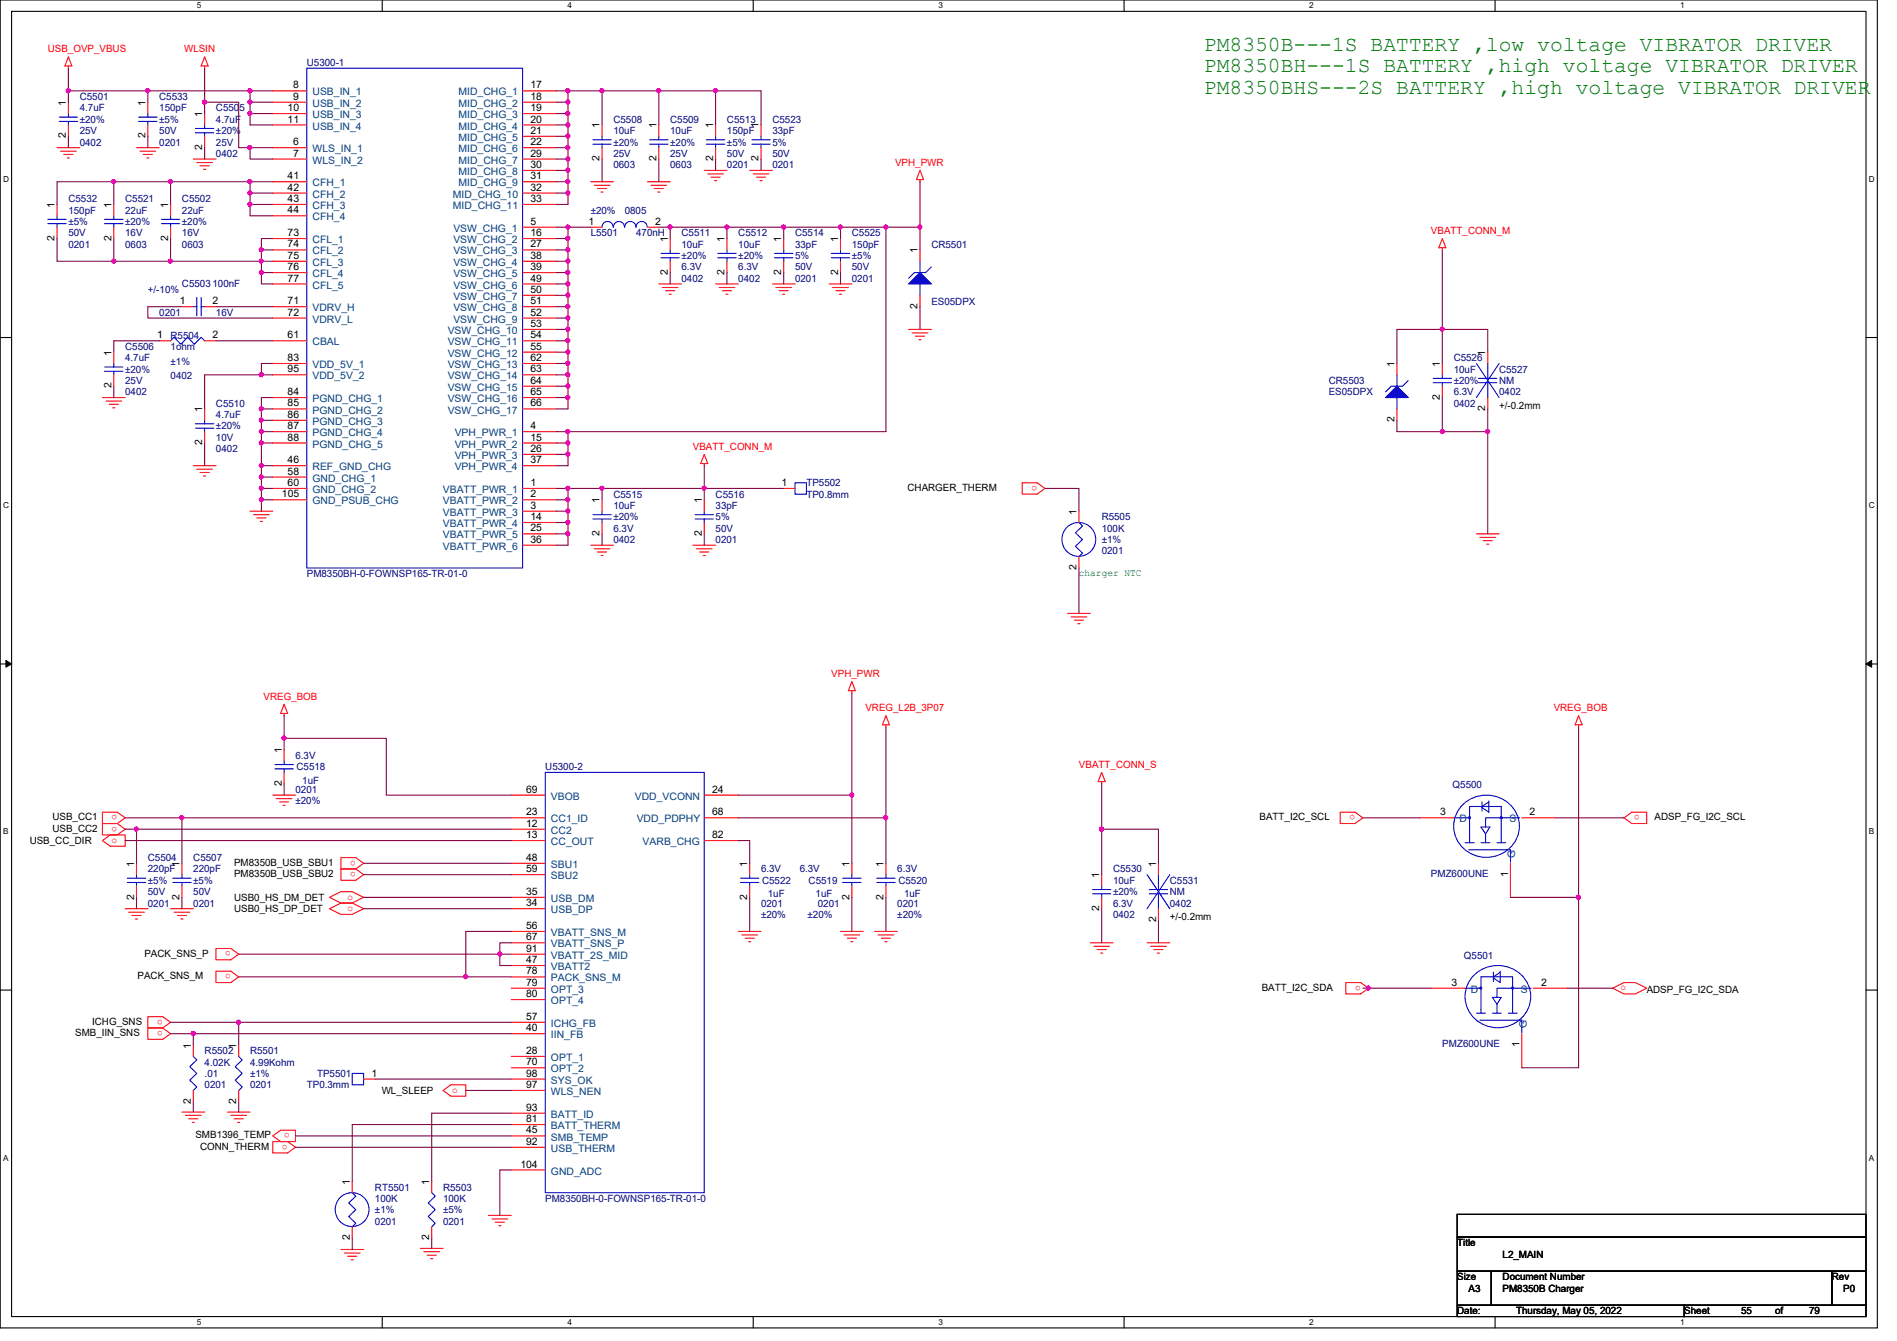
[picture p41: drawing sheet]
<svg xmlns="http://www.w3.org/2000/svg" width="297mm" height="210mm" viewBox="0 0 297 210" stroke-linecap="round" stroke-linejoin="round" font-family="sans-serif">
<defs><g id="words">
<g font-size="3.3" fill="#008000">
<text x="188.5" y="8">PM8350B---1S BATTERY ,low voltage VIBRATOR DRIVER</text>
<text x="188.5" y="11.3">PM8350BH---1S BATTERY ,high voltage VIBRATOR DRIVER</text>
<text x="188.5" y="14.7">PM8350BHS---2S BATTERY ,high voltage VIBRATOR DRIVER</text>
</g>
<g font-size="1.6" fill="#f00">
<text x="7.5" y="8.2">USB_OVP_VBUS</text>
<text x="28.8" y="8.2">WLSIN</text>
<text x="140.2" y="26">VPH_PWR</text>
<text x="224.1" y="36.7">VBATT_CONN_M</text>
<text x="108.5" y="70.4">VBATT_CONN_M</text>
<text x="162.4" y="76" transform="rotate(180 162.4 76)">o</text>
<text x="130.2" y="106">VPH_PWR</text>
<text x="41.3" y="109.6">VREG_BOB</text>
<text x="135.5" y="111.3">VREG_L2B_3P07</text>
<text x="243.3" y="111.3">VREG_BOB</text>
<text x="168.9" y="120.2">VBATT_CONN_S</text>
<text x="17.5" y="131.9">o</text>
<text x="18.4" y="127.6" transform="rotate(180 18.4 127.6)">o</text>
<text x="18.4" y="129.4" transform="rotate(180 18.4 129.4)">o</text>
<text x="212.2" y="127.6" transform="rotate(180 212.2 127.6)">o</text>
<text x="256.8" y="127.6" transform="rotate(180 256.8 127.6)">o</text>
<text x="55.7" y="134.7" transform="rotate(180 55.7 134.7)">o</text>
<text x="55.7" y="136.5" transform="rotate(180 55.7 136.5)">o</text>
<text x="54.4" y="142.6">o</text>
<text x="54.4" y="140.8">o</text>
<text x="36.1" y="148.9" transform="rotate(180 36.1 148.9)">o</text>
<text x="36.1" y="152.5" transform="rotate(180 36.1 152.5)">o</text>
<text x="213.1" y="154.3" transform="rotate(180 213.1 154.3)">o</text>
<text x="253.7" y="155">o</text>
<text x="25.5" y="159.6" transform="rotate(180 25.5 159.6)">o</text>
<text x="25.5" y="161.4" transform="rotate(180 25.5 161.4)">o</text>
<text x="70.8" y="171">o</text>
<text x="45" y="179.2" transform="rotate(180 45 179.2)">o</text>
<text x="45.4" y="177.4" transform="rotate(180 45.4 177.4)">o</text>
</g>
<g font-size="1.6" fill="#000080">
<text x="48" y="10.3">U5300-1</text>
<text x="12.5" y="15.7">C5501</text>
<text x="12.5" y="17.4">4.7uF</text>
<text x="24.9" y="15.7">C5533</text>
<text x="24.9" y="17.4">150pF</text>
<text x="33.8" y="17.4">C5505</text>
<text x="12.5" y="22.8">0402</text>
<text x="12.5" y="21">25V</text>
<text x="12.5" y="19.2">±20%</text>
<text x="24.9" y="22.8">0201</text>
<text x="24.9" y="21">50V</text>
<text x="24.9" y="19.2">±5%</text>
<text x="33.8" y="19.2">4.7uF</text>
<text x="33.8" y="22.8">25V</text>
<text x="33.8" y="21">±20%</text>
<text x="96.1" y="19.2">C5508</text>
<text x="96.1" y="21">10uF</text>
<text x="96.1" y="22.8">±20%</text>
<text x="104.9" y="19.2">C5509</text>
<text x="104.9" y="21">10uF</text>
<text x="104.9" y="22.8">±20%</text>
<text x="113.8" y="19.2">C5513</text>
<text x="113.8" y="21">150pF</text>
<text x="113.8" y="22.8">±5%</text>
<text x="120.9" y="19.2">C5523</text>
<text x="120.9" y="21">33pF</text>
<text x="120.9" y="22.8">5%</text>
<text x="33.8" y="24.6">0402</text>
<text x="96.1" y="26.3">0603</text>
<text x="96.1" y="24.6">25V</text>
<text x="104.9" y="26.3">0603</text>
<text x="104.9" y="24.6">25V</text>
<text x="113.8" y="26.3">0201</text>
<text x="113.8" y="24.6">50V</text>
<text x="120.9" y="26.3">0201</text>
<text x="120.9" y="24.6">50V</text>
<text x="10.7" y="31.7">C5532</text>
<text x="10.7" y="33.4">150pF</text>
<text x="10.7" y="35.2">±5%</text>
<text x="19.6" y="31.7">C5521</text>
<text x="19.6" y="33.4">22uF</text>
<text x="19.6" y="35.2">±20%</text>
<text x="28.5" y="31.7">C5502</text>
<text x="28.5" y="33.4">22uF</text>
<text x="28.5" y="35.2">±20%</text>
<text x="92.5" y="33.4">±20%</text>
<text x="97.8" y="33.4">0805</text>
<text x="10.7" y="38.8">0201</text>
<text x="10.7" y="37">50V</text>
<text x="19.6" y="38.8">0603</text>
<text x="19.6" y="37">16V</text>
<text x="28.5" y="38.8">0603</text>
<text x="28.5" y="37">16V</text>
<text x="92.5" y="37">L5501</text>
<text x="99.6" y="37">470nH</text>
<text x="106.7" y="37">C5511</text>
<text x="106.7" y="38.8">10uF</text>
<text x="106.7" y="40.6">±20%</text>
<text x="115.6" y="37">C5512</text>
<text x="115.6" y="38.8">10uF</text>
<text x="115.6" y="40.6">±20%</text>
<text x="124.5" y="37">C5514</text>
<text x="124.5" y="38.8">33pF</text>
<text x="124.5" y="40.6">5%</text>
<text x="133.4" y="37">C5525</text>
<text x="133.4" y="38.8">150pF</text>
<text x="133.4" y="40.6">±5%</text>
<text x="145.8" y="38.8">CR5501</text>
<text x="23.2" y="45.9">+/-10%</text>
<text x="28.5" y="45">C5503100nF</text>
<text x="106.7" y="44.1">0402</text>
<text x="106.7" y="42.3">6.3V</text>
<text x="115.6" y="44.1">0402</text>
<text x="115.6" y="42.3">6.3V</text>
<text x="124.5" y="44.1">0201</text>
<text x="124.5" y="42.3">50V</text>
<text x="133.4" y="44.1">0201</text>
<text x="133.4" y="42.3">50V</text>
<text x="145.8" y="47.7">ES05DPX</text>
<text x="24.9" y="49.4">0201</text>
<text x="26.7" y="53">R5504</text>
<text x="33.8" y="49.4">16V</text>
<text x="19.6" y="54.8">C5506</text>
<text x="19.6" y="56.6">4.7uF</text>
<text x="19.6" y="58.3">±20%</text>
<text x="26.7" y="54.8">1ohm</text>
<text x="26.7" y="57.1">±1%</text>
<text x="26.7" y="59.4">0402</text>
<text x="227.6" y="56.6">C5526</text>
<text x="227.6" y="58.3">10uF</text>
<text x="234.7" y="58.3">C5527</text>
<text x="19.6" y="61.9">0402</text>
<text x="19.6" y="60.1">25V</text>
<text x="33.8" y="63.7">C5510</text>
<text x="33.8" y="65.4">4.7uF</text>
<text x="208.1" y="60.1">CR5503</text>
<text x="208.1" y="61.9">ES05DPX</text>
<text x="227.6" y="63.7">0402</text>
<text x="227.6" y="61.9">6.3V</text>
<text x="227.6" y="60.1">±20%</text>
<text x="234.7" y="60.1">NM</text>
<text x="234.7" y="61.9">0402</text>
<text x="33.8" y="70.8">0402</text>
<text x="33.8" y="69">10V</text>
<text x="33.8" y="67.2">±20%</text>
<text x="96.1" y="77.9">C5515</text>
<text x="112.1" y="77.9">C5516</text>
<text x="126.3" y="76.1">TP5502</text>
<text x="126.3" y="77.9">TP0.8mm</text>
<text x="96.1" y="79.7">10uF</text>
<text x="96.1" y="83.2">6.3V</text>
<text x="96.1" y="81.4">±20%</text>
<text x="112.1" y="79.7">33pF</text>
<text x="112.1" y="83.2">50V</text>
<text x="112.1" y="81.4">5%</text>
<text x="172.5" y="81.4">R5505</text>
<text x="172.5" y="83.2">100K</text>
<text x="96.1" y="85">0402</text>
<text x="112.1" y="85">0201</text>
<text x="172.5" y="85">±1%</text>
<text x="172.5" y="86.8">0201</text>
<text x="48" y="90.3">PM8350BH-0-FOWNSP165-TR-01-0</text>
<text x="46.3" y="118.8">6.3V</text>
<text x="46.3" y="124.1">0201</text>
<text x="46.3" y="125.9">±20%</text>
<text x="46.4" y="120.6">C5518</text>
<text x="47.3" y="122.7">1uF</text>
<text x="85.4" y="120.6">U5300-2</text>
<text x="227.5" y="123.4">Q5500</text>
<text x="23.2" y="134.8">C5504</text>
<text x="23.2" y="136.6">220pF</text>
<text x="30.3" y="134.8">C5507</text>
<text x="30.3" y="136.6">220pF</text>
<text x="119.2" y="136.6">6.3V</text>
<text x="125.2" y="136.6">6.3V</text>
<text x="140.5" y="136.6">6.3V</text>
<text x="174.3" y="136.6">C5530</text>
<text x="224.1" y="137.3">PMZ600UNE</text>
<text x="23.2" y="141.9">0201</text>
<text x="23.2" y="140.1">50V</text>
<text x="23.2" y="138.3">±5%</text>
<text x="30.3" y="141.9">0201</text>
<text x="30.3" y="140.1">50V</text>
<text x="30.3" y="138.3">±5%</text>
<text x="119.2" y="141.9">0201</text>
<text x="119.2" y="143.7">±20%</text>
<text x="119.3" y="138.3">C5522</text>
<text x="120.2" y="140.5">1uF</text>
<text x="126.4" y="143.7">±20%</text>
<text x="126.6" y="138.3">C5519</text>
<text x="127.7" y="140.5">1uF</text>
<text x="128.1" y="141.9">0201</text>
<text x="140.5" y="141.9">0201</text>
<text x="140.5" y="143.7">±20%</text>
<text x="140.7" y="138.3">C5520</text>
<text x="141.6" y="140.5">1uF</text>
<text x="174.3" y="138.3">10uF</text>
<text x="174.3" y="143.7">0402</text>
<text x="174.3" y="141.9">6.3V</text>
<text x="174.3" y="140.1">±20%</text>
<text x="183.2" y="138.3">C5531</text>
<text x="183.2" y="140.1">NM</text>
<text x="183.2" y="141.9">0402</text>
<text x="229.2" y="150.1">Q5501</text>
<text x="32" y="165">R5502</text>
<text x="32" y="166.8">4.02K</text>
<text x="39.2" y="165">R5501</text>
<text x="39.2" y="166.8">4.99Kohm</text>
<text x="225.8" y="164">PMZ600UNE</text>
<text x="32" y="168.6">.01</text>
<text x="32" y="170.3">0201</text>
<text x="39.2" y="168.6">±1%</text>
<text x="39.2" y="170.3">0201</text>
<text x="48" y="170.3">TP0.3mm</text>
<text x="49.7" y="168.6">TP5501</text>
<text x="58.7" y="186.4">RT5501</text>
<text x="58.7" y="188.1">100K</text>
<text x="58.7" y="189.9">±1%</text>
<text x="58.7" y="191.7">0201</text>
<text x="69.4" y="186.4">R5503</text>
<text x="69.4" y="188.1">100K</text>
<text x="69.4" y="189.9">±5%</text>
<text x="69.4" y="191.7">0201</text>
<text x="85.4" y="188.1">PM8350BH-0-FOWNSP165-TR-01-0</text>
</g>
<g font-size="1.6">
<text x="10.3" y="16.6" transform="rotate(-90 10.3 16.6)">1</text>
<text x="22.8" y="16.6" transform="rotate(-90 22.8 16.6)">1</text>
<text x="45" y="17.4">10</text>
<text x="45.9" y="13.8">8</text>
<text x="45.9" y="15.6">9</text>
<text x="83.1" y="13.8">17</text>
<text x="83.1" y="15.6">18</text>
<text x="83.1" y="17.4">19</text>
<text x="10.3" y="21.7" transform="rotate(-90 10.3 21.7)">2</text>
<text x="22.8" y="21.7" transform="rotate(-90 22.8 21.7)">2</text>
<text x="31.7" y="23.5" transform="rotate(-90 31.7 23.5)">2</text>
<text x="31.7" y="18.3" transform="rotate(-90 31.7 18.3)">1</text>
<text x="45" y="19.2">11</text>
<text x="45.9" y="22.7">6</text>
<text x="83.1" y="19.2">20</text>
<text x="83.1" y="21">21</text>
<text x="83.1" y="22.7">22</text>
<text x="93.9" y="20.1" transform="rotate(-90 93.9 20.1)">1</text>
<text x="102.8" y="20.1" transform="rotate(-90 102.8 20.1)">1</text>
<text x="111.7" y="20.1" transform="rotate(-90 111.7 20.1)">1</text>
<text x="118.8" y="20.1" transform="rotate(-90 118.8 20.1)">1</text>
<text x="45" y="28.1">41</text>
<text x="45" y="29.8">42</text>
<text x="45.9" y="24.5">7</text>
<text x="83.1" y="29.8">32</text>
<text x="83.1" y="24.5">29</text>
<text x="83.1" y="26.3">30</text>
<text x="83.1" y="28.1">31</text>
<text x="93.9" y="25.2" transform="rotate(-90 93.9 25.2)">2</text>
<text x="102.8" y="25.2" transform="rotate(-90 102.8 25.2)">2</text>
<text x="111.7" y="25.2" transform="rotate(-90 111.7 25.2)">2</text>
<text x="118.8" y="25.2" transform="rotate(-90 118.8 25.2)">2</text>
<text x="8.5" y="32.6" transform="rotate(-90 8.5 32.6)">1</text>
<text x="17.4" y="32.6" transform="rotate(-90 17.4 32.6)">1</text>
<text x="26.3" y="32.6" transform="rotate(-90 26.3 32.6)">1</text>
<text x="45" y="31.6">43</text>
<text x="45" y="33.4">44</text>
<text x="83.1" y="35.2">5</text>
<text x="83.1" y="31.6">33</text>
<text x="92.2" y="35.2">1</text>
<text x="102.6" y="35.2">2</text>
<text x="8.5" y="37.7" transform="rotate(-90 8.5 37.7)">2</text>
<text x="17.4" y="37.7" transform="rotate(-90 17.4 37.7)">2</text>
<text x="26.3" y="37.7" transform="rotate(-90 26.3 37.7)">2</text>
<text x="45" y="37">73</text>
<text x="45" y="38.7">74</text>
<text x="45" y="40.5">75</text>
<text x="83.1" y="37">16</text>
<text x="83.1" y="38.7">27</text>
<text x="83.1" y="40.5">38</text>
<text x="104.6" y="37.9" transform="rotate(-90 104.6 37.9)">1</text>
<text x="113.5" y="37.9" transform="rotate(-90 113.5 37.9)">1</text>
<text x="122.3" y="37.9" transform="rotate(-90 122.3 37.9)">1</text>
<text x="131.2" y="37.9" transform="rotate(-90 131.2 37.9)">1</text>
<text x="143.7" y="39.7" transform="rotate(-90 143.7 39.7)">1</text>
<text x="28.1" y="47.6">1</text>
<text x="33.3" y="47.6">2</text>
<text x="45" y="42.3">76</text>
<text x="45" y="44.1">77</text>
<text x="45" y="47.6">71</text>
<text x="83.1" y="42.3">39</text>
<text x="83.1" y="44.1">49</text>
<text x="83.1" y="45.8">50</text>
<text x="83.1" y="47.6">51</text>
<text x="104.6" y="43" transform="rotate(-90 104.6 43)">2</text>
<text x="113.5" y="43" transform="rotate(-90 113.5 43)">2</text>
<text x="122.3" y="43" transform="rotate(-90 122.3 43)">2</text>
<text x="131.2" y="43" transform="rotate(-90 131.2 43)">2</text>
<text x="24.6" y="53">1</text>
<text x="33.3" y="53">2</text>
<text x="45" y="49.4">72</text>
<text x="45" y="53">61</text>
<text x="83.1" y="49.4">52</text>
<text x="83.1" y="51.2">53</text>
<text x="83.1" y="53">54</text>
<text x="143.7" y="48.3" transform="rotate(-90 143.7 48.3)">2</text>
<text x="17.4" y="55.7" transform="rotate(-90 17.4 55.7)">1</text>
<text x="45" y="56.5">83</text>
<text x="45" y="58.3">95</text>
<text x="83.1" y="54.7">55</text>
<text x="83.1" y="56.5">62</text>
<text x="83.1" y="58.3">63</text>
<text x="218.4" y="57.4" transform="rotate(-90 218.4 57.4)">1</text>
<text x="225.5" y="57.4" transform="rotate(-90 225.5 57.4)">1</text>
<text x="232.6" y="55.7" transform="rotate(-90 232.6 55.7)">1</text>
<text x="17.4" y="60.8" transform="rotate(-90 17.4 60.8)">2</text>
<text x="31.7" y="64.6" transform="rotate(-90 31.7 64.6)">1</text>
<text x="45" y="61.8">84</text>
<text x="45" y="63.6">85</text>
<text x="45" y="65.4">86</text>
<text x="83.1" y="60.1">64</text>
<text x="83.1" y="61.8">65</text>
<text x="83.1" y="63.6">66</text>
<text x="225.5" y="62.6" transform="rotate(-90 225.5 62.6)">2</text>
<text x="232.6" y="64.3" transform="rotate(-90 232.6 64.3)">2</text>
<text x="234.7" y="64">+/-0.2mm</text>
<text x="31.7" y="69.7" transform="rotate(-90 31.7 69.7)">2</text>
<text x="45" y="67.2">87</text>
<text x="45" y="69">88</text>
<text x="83.1" y="67.2">4</text>
<text x="83.1" y="69">15</text>
<text x="83.1" y="70.7">26</text>
<text x="218.4" y="66.1" transform="rotate(-90 218.4 66.1)">2</text>
<text x="44.2" y="77.9">105</text>
<text x="45" y="72.5">46</text>
<text x="45" y="74.3">58</text>
<text x="45" y="76.1">60</text>
<text x="83.1" y="72.5">37</text>
<text x="83.1" y="76.1">1</text>
<text x="83.1" y="77.9">2</text>
<text x="122.4" y="76.1">1</text>
<text x="142.1" y="76.8">CHARGER_THERM</text>
<text x="83.1" y="79.6">3</text>
<text x="83.1" y="81.4">14</text>
<text x="83.1" y="83.2">25</text>
<text x="93.9" y="83.9" transform="rotate(-90 93.9 83.9)">2</text>
<text x="93.9" y="78.8" transform="rotate(-90 93.9 78.8)">1</text>
<text x="109.9" y="83.9" transform="rotate(-90 109.9 83.9)">2</text>
<text x="109.9" y="78.8" transform="rotate(-90 109.9 78.8)">1</text>
<text x="168.6" y="80.6" transform="rotate(-90 168.6 80.6)">1</text>
<text x="83.1" y="85">36</text>
<text x="168.6" y="89.2" transform="rotate(-90 168.6 89.2)">2</text>
<text x="44.1" y="117.9" transform="rotate(-90 44.1 117.9)">1</text>
<text x="44.1" y="123" transform="rotate(-90 44.1 123)">2</text>
<text x="82.4" y="124.1">69</text>
<text x="111.5" y="124.1">24</text>
<text x="8.2" y="128.4">USB_CC1</text>
<text x="8.2" y="130.2">USB_CC2</text>
<text x="82.4" y="127.6">23</text>
<text x="82.4" y="129.4">12</text>
<text x="82.4" y="131.2">13</text>
<text x="111.5" y="131.2">82</text>
<text x="111.5" y="127.6">68</text>
<text x="197.2" y="128.4">BATT_I2C_SCL</text>
<text x="225.5" y="127.6">3</text>
<text x="239.5" y="127.6">2</text>
<text x="259.1" y="128.4">ADSP_FG_I2C_SCL</text>
<text x="4.7" y="132.1">USB_CC_DIR</text>
<text x="21" y="135.7" transform="rotate(-90 21 135.7)">1</text>
<text x="28.1" y="135.7" transform="rotate(-90 28.1 135.7)">1</text>
<text x="36.7" y="135.5">PM8350B_USB_SBU1</text>
<text x="36.7" y="137.3">PM8350B_USB_SBU2</text>
<text x="82.4" y="134.7">48</text>
<text x="82.4" y="136.5">59</text>
<text x="117" y="135.7" transform="rotate(-90 117 135.7)">1</text>
<text x="133" y="135.7" transform="rotate(-90 133 135.7)">1</text>
<text x="138.3" y="135.7" transform="rotate(-90 138.3 135.7)">1</text>
<text x="172.1" y="137.5" transform="rotate(-90 172.1 137.5)">1</text>
<text x="181" y="135.7" transform="rotate(-90 181 135.7)">1</text>
<text x="236.1" y="137.2" transform="rotate(-90 236.1 137.2)">1</text>
<text x="21" y="140.8" transform="rotate(-90 21 140.8)">2</text>
<text x="28.1" y="140.8" transform="rotate(-90 28.1 140.8)">2</text>
<text x="36.7" y="142.8">USB0_HS_DP_DET</text>
<text x="36.7" y="141">USB0_HS_DM_DET</text>
<text x="82.4" y="140.1">35</text>
<text x="82.4" y="141.9">34</text>
<text x="117" y="140.8" transform="rotate(-90 117 140.8)">2</text>
<text x="133" y="140.8" transform="rotate(-90 133 140.8)">2</text>
<text x="138.3" y="140.8" transform="rotate(-90 138.3 140.8)">2</text>
<text x="172.1" y="142.6" transform="rotate(-90 172.1 142.6)">2</text>
<text x="22.6" y="149.7">PACK_SNS_P</text>
<text x="82.4" y="145.4">56</text>
<text x="82.4" y="147.2">67</text>
<text x="82.4" y="149">91</text>
<text x="181" y="144.4" transform="rotate(-90 181 144.4)">2</text>
<text x="183.2" y="144">+/-0.2mm</text>
<text x="21.5" y="153.3">PACK_SNS_M</text>
<text x="82.4" y="150.7">47</text>
<text x="82.4" y="152.5">78</text>
<text x="82.4" y="154.3">79</text>
<text x="197.6" y="155.1">BATT_I2C_SDA</text>
<text x="227.3" y="154.3">3</text>
<text x="241.3" y="154.3">2</text>
<text x="257.8" y="155.4">ADSP_FG_I2C_SDA</text>
<text x="14.4" y="160.4">ICHG_SNS</text>
<text x="82.4" y="156.1">80</text>
<text x="82.4" y="159.6">57</text>
<text x="82.4" y="161.4">40</text>
<text x="11.8" y="162.2">SMB_IIN_SNS</text>
<text x="29.9" y="164.1" transform="rotate(-90 29.9 164.1)">1</text>
<text x="37" y="164.1" transform="rotate(-90 37 164.1)">1</text>
<text x="82.4" y="165">28</text>
<text x="82.4" y="166.8">70</text>
<text x="237.9" y="163.9" transform="rotate(-90 237.9 163.9)">1</text>
<text x="29.9" y="172.8" transform="rotate(-90 29.9 172.8)">2</text>
<text x="37" y="172.8" transform="rotate(-90 37 172.8)">2</text>
<text x="58.2" y="168.5">1</text>
<text x="59.8" y="171.2">WL_SLEEP</text>
<text x="82.4" y="168.5">98</text>
<text x="82.4" y="170.3">97</text>
<text x="82.4" y="173.9">93</text>
<text x="30.6" y="178.2">SMB1396_TEMP</text>
<text x="31.3" y="180">CONN_THERM</text>
<text x="82.4" y="175.6">81</text>
<text x="82.4" y="177.4">45</text>
<text x="82.4" y="179.2">92</text>
<text x="54.8" y="185.5" transform="rotate(-90 54.8 185.5)">1</text>
<text x="67.2" y="185.5" transform="rotate(-90 67.2 185.5)">1</text>
<text x="81.5" y="182.8">104</text>
<text x="54.8" y="194.1" transform="rotate(-90 54.8 194.1)">2</text>
<text x="67.2" y="194.1" transform="rotate(-90 67.2 194.1)">2</text>
<text x="228.2" y="195.1">Title</text>
<text x="235.3" y="196.8">L2_MAIN</text>
<text x="228.2" y="200.4">Size</text>
<text x="230" y="202.2">A3</text>
<text x="235.3" y="200.4">Document Number</text>
<text x="235.3" y="202.2">PM8350B Charger</text>
<text x="286.8" y="200.4">Rev</text>
<text x="288.6" y="202.2">P0</text>
<text x="228.2" y="205.7">Date:</text>
<text x="237.4" y="205.7">Thursday, May 05, 2022</text>
<text x="263.7" y="205.7">Sheet</text>
<text x="272.6" y="205.7">55</text>
<text x="278" y="205.7">of</text>
<text x="283.3" y="205.7">79</text>
</g>
<g font-size="1.6" fill="#004080">
<text x="48.9" y="14.9">USB_IN_1</text>
<text x="48.9" y="16.7">USB_IN_2</text>
<text x="71.8" y="14.9">MID_CHG_1</text>
<text x="71.8" y="16.7">MID_CHG_2</text>
<text x="48.9" y="18.5">USB_IN_3</text>
<text x="48.9" y="20.3">USB_IN_4</text>
<text x="48.9" y="23.8">WLS_IN_1</text>
<text x="71.8" y="18.5">MID_CHG_3</text>
<text x="71.8" y="20.3">MID_CHG_4</text>
<text x="71.8" y="22.1">MID_CHG_5</text>
<text x="71.8" y="23.8">MID_CHG_6</text>
<text x="48.9" y="25.6">WLS_IN_2</text>
<text x="48.9" y="29.2">CFH_1</text>
<text x="71.8" y="25.6">MID_CHG_7</text>
<text x="71.8" y="27.4">MID_CHG_8</text>
<text x="71.8" y="29.2">MID_CHG_9</text>
<text x="48.9" y="30.9">CFH_2</text>
<text x="48.9" y="32.7">CFH_3</text>
<text x="48.9" y="34.5">CFH_4</text>
<text x="70.9" y="30.9">MID_CHG_10</text>
<text x="70.9" y="32.7">MID_CHG_11</text>
<text x="48.9" y="38.1">CFL_1</text>
<text x="48.9" y="39.8">CFL_2</text>
<text x="48.9" y="41.6">CFL_3</text>
<text x="71" y="36.3">VSW_CHG_1</text>
<text x="71" y="38.1">VSW_CHG_2</text>
<text x="71" y="39.8">VSW_CHG_3</text>
<text x="71" y="41.6">VSW_CHG_4</text>
<text x="48.9" y="43.4">CFL_4</text>
<text x="48.9" y="45.2">CFL_5</text>
<text x="71" y="43.4">VSW_CHG_5</text>
<text x="71" y="45.2">VSW_CHG_6</text>
<text x="71" y="46.9">VSW_CHG_7</text>
<text x="48.9" y="48.7">VDRV_H</text>
<text x="48.9" y="50.5">VDRV_L</text>
<text x="70.1" y="52.3">VSW_CHG_10</text>
<text x="71" y="48.7">VSW_CHG_8</text>
<text x="71" y="50.5">VSW_CHG_9</text>
<text x="48.9" y="54.1">CBAL</text>
<text x="48.9" y="57.6">VDD_5V_1</text>
<text x="48.9" y="59.4">VDD_5V_2</text>
<text x="70.1" y="54.1">VSW_CHG_11</text>
<text x="70.1" y="55.8">VSW_CHG_12</text>
<text x="70.1" y="57.6">VSW_CHG_13</text>
<text x="70.1" y="59.4">VSW_CHG_14</text>
<text x="48.9" y="62.9">PGND_CHG_1</text>
<text x="48.9" y="64.7">PGND_CHG_2</text>
<text x="70.1" y="61.2">VSW_CHG_15</text>
<text x="70.1" y="62.9">VSW_CHG_16</text>
<text x="70.1" y="64.7">VSW_CHG_17</text>
<text x="48.9" y="66.5">PGND_CHG_3</text>
<text x="48.9" y="68.3">PGND_CHG_4</text>
<text x="48.9" y="70.1">PGND_CHG_5</text>
<text x="71.2" y="68.3">VPH_PWR_1</text>
<text x="71.2" y="70.1">VPH_PWR_2</text>
<text x="71.2" y="71.8">VPH_PWR_3</text>
<text x="48.9" y="73.6">REF_GND_CHG</text>
<text x="48.9" y="75.4">GND_CHG_1</text>
<text x="48.9" y="77.2">GND_CHG_2</text>
<text x="69.3" y="77.2">VBATT_PWR_1</text>
<text x="71.2" y="73.6">VPH_PWR_4</text>
<text x="48.9" y="79">GND_PSUB_CHG</text>
<text x="69.3" y="79">VBATT_PWR_2</text>
<text x="69.3" y="80.7">VBATT_PWR_3</text>
<text x="69.3" y="82.5">VBATT_PWR_4</text>
<text x="69.3" y="84.3">VBATT_PWR_5</text>
<text x="69.3" y="86.1">VBATT_PWR_6</text>
<text x="86.3" y="125.2">VBOB</text>
<text x="99.4" y="125.2">VDD_VCONN</text>
<text x="86.3" y="128.7">CC1_ID</text>
<text x="86.3" y="130.5">CC2</text>
<text x="99.7" y="128.7">VDD_PDPHY</text>
<text x="228.5" y="128.7">D</text>
<text x="236.3" y="128.7">S</text>
<text x="86.3" y="132.3">CC_OUT</text>
<text x="86.3" y="135.8">SBU1</text>
<text x="86.3" y="137.6">SBU2</text>
<text x="100.6" y="132.3">VARB_CHG</text>
<text x="237.3" y="134.2" transform="rotate(-90 237.3 134.2)">G</text>
<text x="86.3" y="141.2">USB_DM</text>
<text x="86.3" y="143">USB_DP</text>
<text x="86.3" y="146.5">VBATT_SNS_M</text>
<text x="86.3" y="148.3">VBATT_SNS_P</text>
<text x="86.3" y="150.1">VBATT_2S_MID</text>
<text x="86.3" y="151.8">VBATT2</text>
<text x="86.3" y="153.6">PACK_SNS_M</text>
<text x="86.3" y="155.4">OPT_3</text>
<text x="230.3" y="155.4">D</text>
<text x="238.1" y="155.4">S</text>
<text x="86.3" y="157.2">OPT_4</text>
<text x="86.3" y="160.7">ICHG_FB</text>
<text x="239.1" y="160.9" transform="rotate(-90 239.1 160.9)">G</text>
<text x="86.3" y="162.5">IIN_FB</text>
<text x="86.3" y="166.1">OPT_1</text>
<text x="86.3" y="167.9">OPT_2</text>
<text x="86.3" y="169.6">SYS_OK</text>
<text x="86.3" y="171.4">WLS_NEN</text>
<text x="86.3" y="175">BATT_ID</text>
<text x="86.3" y="176.7">BATT_THERM</text>
<text x="86.3" y="178.5">SMB_TEMP</text>
<text x="86.3" y="180.3">USB_THERM</text>
<text x="86.3" y="183.9">GND_ADC</text>
</g>
<text font-size="1.6" fill="#008000" x="168.9" y="90.1">charger NTC</text>
<g font-size="1.3">
<text x="30.8" y="1.3">5</text>
<text x="88.9" y="1.3">4</text>
<text x="146.9" y="1.3">3</text>
<text x="205" y="1.3">2</text>
<text x="263.1" y="1.3">1</text>
<text x=".5" y="28.4">D</text>
<text x="292.6" y="28.4">D</text>
<text x=".5" y="79.5">C</text>
<text x="292.6" y="79.5">C</text>
<text x=".5" y="130.6">B</text>
<text x="292.6" y="130.6">B</text>
<text x=".5" y="181.7">A</text>
<text x="292.6" y="181.7">A</text>
<text x="30.8" y="207.4">5</text>
<text x="88.9" y="207.4">4</text>
<text x="146.9" y="207.4">3</text>
<text x="205" y="207.4">2</text>
<text x="263.1" y="207.4">1</text>
</g>
</g></defs>
<path d="M0 0h294v207.9h-294zM1.8 1.8h290.4v204.3h-290.4z" fill="none" stroke="#000" stroke-width=".17"/>
<g fill="#fff">
<path d="M30.8 .2h.7v1.4h-.7z"/>
<path d="M30.8 206.2h.7v1.4h-.7z"/>
</g>
<path d="M59.9 0v1.8M59.9 206.1v1.8" fill="none" stroke="#000" stroke-width=".17"/>
<g fill="#fff">
<path d="M88.9 .2h.6v1.4h-.6z"/>
<path d="M88.9 206.2h.6v1.4h-.6z"/>
</g>
<path d="M117.9 0v1.8M117.9 206.1v1.8" fill="none" stroke="#000" stroke-width=".17"/>
<g fill="#fff">
<path d="M146.9 .2h.7v1.4h-.7z"/>
<path d="M146.9 206.2h.7v1.4h-.7z"/>
</g>
<path d="M176 0v1.8M176 206.1v1.8" fill="none" stroke="#000" stroke-width=".17"/>
<g fill="#fff">
<path d="M205 .2h.7v1.4h-.7z"/>
<path d="M205 206.2h.7v1.4h-.7z"/>
</g>
<path d="M234.1 0v1.8M234.1 206.1v1.8" fill="none" stroke="#000" stroke-width=".17"/>
<g fill="#fff">
<path d="M263.1 .2h.7v1.4h-.7z"/>
<path d="M263.1 206.2h.7v1.4h-.7z"/>
<path d="M.5 27.3h.9v1.4h-.9z"/>
<path d="M292.6 27.3h.9v1.4h-.9z"/>
<path d="M.5 78.4h.9v1.4h-.9z"/>
<path d="M292.6 78.4h.9v1.4h-.9z"/>
</g>
<path d="M0 52.8h1.8M292.2 52.8h1.8" fill="none" stroke="#000" stroke-width=".17"/>
<g fill="#fff">
<path d="M.5 129.5h.8v1.4h-.8z"/>
<path d="M292.6 129.5h.9v1.4h-.9z"/>
</g>
<path d="M0 103.9h1.8M292.2 103.9h1.8" fill="none" stroke="#000" stroke-width=".17"/>
<path d="M.9 103.4l.9 .5-.9 .5zM292.2 103.9l.9-.5v1z" fill="#000"/>
<path d="M.9 103.4l.9 .5-.9 .5zM292.2 103.9l.9-.5v1z" fill="none" stroke="#000" stroke-width=".16"/>
<g fill="#fff">
<path d="M.5 180.5h.8v1.4h-.8z"/>
<path d="M292.6 180.5h.9v1.4h-.9z"/>
</g>
<path d="M0 155h1.8M292.2 155h1.8M228.2 190.1h64v3.5h-64zM228.2 193.6h64v5.4h-64zM228.2 199h5.3v5.3h-5.3zM233.5 199h53.3v5.3h-53.3zM286.8 199h5.4v5.3h-5.4zM228.2 204.3h35.5v1.8h-35.5zM263.7 204.3h28.5v1.8h-28.5z" fill="none" stroke="#000" stroke-width=".17"/>
<g fill="none" stroke="#f00" stroke-width=".17">
<path d="M10.7 10.3v.4M10.7 16v1.8M10.7 19.6v1.7M10.7 8.9l.6 1.4h-1.1zM32 8.9l.6 1.4h-1.1zM32 10.3v.4M8.9 23.1h3.6M9.5 23.7h2.4M10 24.2h1.4M10.5 24.7h.4M21.4 23.1h3.5M21.9 23.7h2.5"/>
<path d="M22.4 24.2h1.5M23 24.7h.3M30.3 24.9h3.5M30.8 25.4h2.5M31.3 26h1.5M31.9 26.5h.3M92.5 35.6h1.8M92.5 28.4h3.6M93 29h2.5M93.6 29.5h1.4M94.1 30.1h.3M101.4 35.6h1.8"/>
<path d="M101.4 28.4h3.5M101.9 29h2.5M102.4 29.5h1.5M103 30.1h.3M110.3 26.7h3.5M110.8 27.2h2.5M111.3 27.7h1.5M111.9 28.3h.3M117.4 26.7h3.5M117.9 27.2h2.5M118.4 27.7h1.5M119 28.3h.3"/>
<path d="M144.1 26.7l.5 1.4h-1.1zM144.1 28.1v.3M225.8 38.8v.3M225.8 37.3l.6 1.5h-1.1zM103.2 44.4h3.5M103.7 45h2.5M104.2 45.5h1.5M104.8 46.1h.3M112.1 44.4h3.5M112.6 45h2.5M113.1 45.5h1.5M113.7 46.1h.3"/>
<path d="M120.9 44.4h3.6M121.5 45h2.4M122 45.5h1.4M122.6 46.1h.3M129.8 44.4h3.6M130.4 45h2.4M130.9 45.5h1.4M131.4 46.1h.4M142.3 51.6h3.5M142.8 52.1h2.5M143.3 52.6h1.5M143.9 53.2h.3"/>
<path d="M16 62.2h3.6M16.6 62.8h2.4M17.1 63.3h1.4M17.6 63.8h.4M30.3 72.9h3.5M30.8 73.4h2.5M31.3 74h1.5M31.9 74.5h.3M110.3 72.6v.3M110.3 71.1l.5 1.5h-1.1zM160.1 75.6h2.3l1.2 .9-1.2 .8h-2.3zM39.2 80h3.5"/>
<path d="M39.7 80.6h2.5M40.2 81.1h1.5M40.8 81.6h.3M92.5 85.3h3.6M93 85.9h2.5M93.6 86.4h1.4M94.1 87h.3M108.5 85.3h3.6M109 85.9h2.5M109.6 86.4h1.4M110.1 87h.3M167.2 96h3.5"/>
<path d="M167.7 96.6h2.5M168.2 97.1h1.5M168.8 97.6h.3M231.2 83.6h3.5M231.7 84.1h2.5M232.2 84.6h1.5M232.8 85.2h.3M44.5 111.7v.3M44.5 110.2l.5 1.5h-1.1zM133.4 108.1v.4M133.4 106.7l.5 1.4h-1.1zM138.7 113.5v.3"/>
<path d="M138.7 112l.6 1.5h-1.1zM247.2 112l.5 1.5h-1.1zM247.2 113.5v.3M16 131.6l1.3-.9h2.3v1.8h-2.3zM16 127.1h2.4l1.2 .9-1.2 .9h-2.4zM16 128.9h2.4l1.2 .9-1.2 .9h-2.4zM42.7 124.5h3.6M43.3 125h2.4M43.8 125.5h1.4M44.3 126.1h.4M53.4 134.2h2.3l1.2 .9-1.2 .9h-2.3zM53.4 136h2.3l1.2 .9-1.2 .9h-2.3z"/>
<path d="M133.4 135.1v1.8M133.4 138.7v1.8M172.5 122.3v.4M172.5 120.9l.6 1.4h-1.1zM209.8 127.1h2.4l1.2 .9-1.2 .9h-2.4zM254.3 128l1.2-.9h2.3v1.8h-2.3zM19.6 142.2h3.6M20.1 142.8h2.5M20.7 143.3h1.4M21.2 143.8h.3M23.2 159.1h2.3l1.2 .9-1.2 .9h-2.3zM26.7 142.2h3.6"/>
<path d="M27.3 142.8h2.4M27.8 143.3h1.4M28.3 143.8h.4M33.8 152h2.3l1.3 .9-1.3 .9h-2.3zM33.8 148.5h2.3l1.3 .9-1.3 .8h-2.3zM51.6 142.2l1.8-.8h1.8l1.7 .8-1.7 .9h-1.8zM51.6 140.5l1.8-.9h1.8l1.7 .9-1.7 .9h-1.8zM115.6 145.8h3.6M116.2 146.3h2.4M116.7 146.9h1.4M117.2 147.4h.4M131.6 145.8h3.6"/>
<path d="M132.2 146.3h2.4M132.7 146.9h1.4M133.2 147.4h.4M136.9 145.8h3.6M137.5 146.3h2.5M138 146.9h1.4M138.6 147.4h.3M170.7 147.6h3.6M171.3 148.1h2.4M171.8 148.6h1.4M172.3 149.2h.4M179.6 147.6h3.6"/>
<path d="M180.2 148.1h2.4M180.7 148.6h1.4M181.2 149.2h.4M210.7 153.8h2.4l1.2 .9-1.2 .9h-2.4zM252.5 154.7l1.8-.9h1.8l1.7 .9-1.7 .9h-1.8zM23.2 160.9h2.3l1.2 .9-1.2 .9h-2.3zM28.5 174.1h3.5M29 174.6h2.5M29.5 175.1h1.5M30.1 175.7h.3M35.6 174.1h3.6M36.1 174.6h2.5"/>
<path d="M36.7 175.1h1.4M37.2 175.7h.3M42.7 177.8l1.2-.9h2.4v1.8h-2.4zM42.7 178.7h2.3l1.3 .9-1.3 .9h-2.3zM69.4 170.7l1.2-.9h2.3v1.8h-2.3zM53.4 195.6h3.5M53.9 196.1h2.5M54.4 196.6h1.5M55 197.2h.3M65.8 195.4h3.6M66.4 195.9h2.4M66.9 196.5h1.4"/>
<path d="M67.4 197h.4M76.5 190.2h3.5M77 190.8h2.5M77.6 191.3h1.4M78.1 191.9h.3"/>
</g>
<g fill="none" stroke="#00f" stroke-width=".17">
<path d="M9.3 18.3h2.8M9.3 19h2.8M10.7 17.8v.5M10.7 19v.6M94.3 35.6a.87 .87 0 0 1 .8-.9 .87 .87 0 0 1 .9 .9M96.1 35.6a.87 .87 0 0 1 .8-.9 .87 .87 0 0 1 .9 .9M97.8 35.6a.87 .87 0 0 1 .9-.9 .87 .87 0 0 1 .9 .9M99.6 35.6a.87 .87 0 0 1 .9-.9 .87 .87 0 0 1 .8 .9M131.9 137.5h2.9M131.9 138.1h2.9M133.4 136.9v.6M133.4 138.1v.6"/>
<path d="M227.6 128h2.5M228.8 126.2a5.2 5.2 0 0 1 5.6-1.5 5.2 5.2 0 0 1 3.5 4.6 5.2 5.2 0 0 1-5.1 4.9 5.2 5.2 0 0 1-5.2-4.9 4.7 4.7 0 0 1 1.2-3.1zM229.4 131.9h1.4M230 133h6.5v.3M231.9 129.5h1.4l-.7 1zM231.9 131.9h1.4M232.1 125.5v1.5M232.6 130.5v1.4M233.1 125.5l-1 .7M233.1 125.3v1.8l-1-.7M234.4 131.9h1.4M235.1 131.9v-5.7h-5v5.7"/>
<path d="M236.5 133.2v1M236.5 134.1v.9M238 128h-5.4v1.5"/>
</g>
<path d="M230 127.9h.2v.2h-.2z" fill-rule="evenodd" fill="#00f"/>
<path d="M230 127.9h.2v.2h-.2z" fill="none" stroke="#00f" stroke-width=".17"/>
<path d="M234.9 127.9h.3v.2h-.3z" fill-rule="evenodd" fill="#00f"/>
<g fill="none" stroke="#00f" stroke-width=".17">
<path d="M92.8 21.9h2.9M92.8 22.6h2.9M94.3 21.3v.6M94.3 22.6v.5M231.2 56.9l3.5 5.3M231.5 59.2h2.9M231.5 59.9h2.9M233 56.9v2.3M233 59.9v2.3M234.7 56.9l-3.5 5.3M124.5 75.6h1.8v1.7h-1.8zM92.8 80.6h2.9"/>
<path d="M92.8 81.2h2.9M94.3 80v.6M94.3 81.2v.6M19.9 137.5h2.9M19.9 138.1h2.9M21.4 136.9v.6M21.4 138.1v.6M171.1 139.2h2.8M171.1 139.9h2.8M172.5 138.7v.5M172.5 139.9v.6M234.9 127.9h.3v.2h-.3z"/>
<path d="M229.4 154.7h2.5M230.6 152.9a5.2 5.2 0 0 1 5.6-1.5 5.2 5.2 0 0 1 3.5 4.6 5.2 5.2 0 0 1-5.2 4.9 5.2 5.2 0 0 1-5.1-4.9 4.7 4.7 0 0 1 1.2-3.1zM231.2 158.6h1.4M231.7 159.7h6.6v.3M231.9 158.6v-5.7h5v5.7M233.7 158.6h1.4M233.7 156.1h1.4l-.7 1.1zM233.8 152.2v1.4M234.4 157.2v1.4M234.9 152.2l-1.1 .7M234.9 152v1.8l-1.1-.7M236.2 158.6h1.4"/>
<path d="M238.3 159.9v1M239.7 154.7h-5.3v1.4M55.2 168h1.7v1.8h-1.7zM238.3 160.7v.9"/>
</g>
<g fill="none" stroke="#f00" stroke-width=".17">
<path d="M94.3 19.6v1.7M94.3 23.1v1.8M233 55.1v1.8M94.3 78.2v1.8M122.7 76.5h1.8M233 62.2v1.8M94.3 81.8v1.8M21.4 135.1v1.8M21.4 138.7v1.8M172.5 136.9v1.8M222.3 128h5.3M236.5 135.1v5.4"/>
<path d="M238.3 128h5.3M172.5 140.5v1.7M56.9 168.9h1.8"/>
</g>
<path d="M231.8 154.5h.2v.3h-.2z" fill-rule="evenodd" fill="#00f"/>
<path d="M231.8 154.5h.2v.3h-.2z" fill="none" stroke="#00f" stroke-width=".17"/>
<path d="M236.7 154.5h.3v.3h-.3z" fill-rule="evenodd" fill="#00f"/>
<g fill="none" stroke="#00f" stroke-width=".17">
<path d="M121.3 39.7h2.9M122.7 39.1v.6M16.4 57.4h2.9M16.4 58.1h2.9M17.8 56.9v.5M17.8 58.1v.6M121.3 40.3h2.9M122.7 40.3v.6M224.4 59.2h2.9M224.4 59.9h2.9M225.8 58.7v.5M225.8 59.9v.6"/>
<path d="M236.7 154.5h.3v.3h-.3zM30.3 165.4l.5 .5-1.1 1.1 1.1 1-1.1 1.1 1.1 1-.5 .6"/>
</g>
<path d="M122.7 37.3v1.8M17.8 55.1v1.8M17.8 58.7v1.8M122.7 40.9v1.8M225.8 56.9v1.8M225.8 60.5v1.7M224.1 154.7h5.3M240.1 154.7h5.3M30.3 163.6v1.8M30.3 170.7v1.8M238.3 161.8v5.3" fill="none" stroke="#f00" stroke-width=".17"/>
<path d="M144.1 42.7l1.7 1.7h-3.5z" fill="#00f"/>
<g fill="none" stroke="#00f" stroke-width=".17">
<path d="M32 19.6v.5M25.3 34.3h2.8M25.3 35h2.8M26.7 33.8v.5M26.7 35v.6M30.6 20.1h2.9M30.6 20.8h2.9M32 20.8v.5M101.7 21.9h2.9M101.7 22.6h2.9M103.2 21.3v.6M103.2 22.6v.5"/>
<path d="M103.5 39.7h2.9M104.9 39.1v.6M30.3 48h.5M30.8 46.6v2.8M31.5 46.6v2.8M31.5 48h.5M103.5 40.3h2.9M104.9 40.3v.6M144.1 42.7l1.7 1.7h-3.5zM144.1 44.4v1.8M144.1 40.9v1.8M145.8 41.8l-.9 .9h-1.7l-.9 .9"/>
<path d="M108.8 80.6h2.9M108.8 81.2h2.9M110.3 80v.6M110.3 81.2v.6M67.6 186.7l.6 .5-1.1 1.1 1.1 1.1-1.1 1 1.1 1.1-.6 .5"/>
</g>
<g fill="none" stroke="#f00" stroke-width=".17">
<path d="M32 17.8v1.8M103.2 19.6v1.7M26.7 32v1.8M26.7 35.6v1.7M32 21.3v1.8M103.2 23.1v1.8M104.9 37.3v1.8M144.1 39.1v1.8M28.5 48h1.8M32 48h1.8M104.9 40.9v1.8M144.1 46.2v1.8"/>
<path d="M110.3 78.2v1.8M110.3 81.8v1.8M67.6 184.9v1.8M67.6 192v1.8"/>
</g>
<path d="M218.7 60.5l1.8 1.7h-3.5z" fill="#00f"/>
<g fill="none" stroke="#00f" stroke-width=".17">
<path d="M21.7 18.3h2.9M21.7 19h2.9M23.2 17.8v.5M23.2 19v.6M48 10.7h33.8v78.2h-33.8zM7.5 34.3h2.9M7.5 35h2.9M8.9 33.8v.5M8.9 35v.6M16.4 34.3h2.9M16.4 35h2.9M17.8 33.8v.5"/>
<path d="M17.8 35v.6M110.6 21.9h2.9M110.6 22.6h2.9M112.1 21.3v.6M112.1 22.6v.5M112.4 39.7h2.9M113.8 39.1v.6M117.7 21.9h2.9M117.7 22.6h2.9M119.2 21.3v.6M119.2 22.6v.5M130.2 39.7h2.9"/>
<path d="M131.6 39.1v.6M26.7 53.3l.6-.5 1 1.1 1.1-1.1 1 1.1 1.1-1.1 .5 .5M112.4 40.3h2.9M113.8 40.3v.6M130.2 40.3h2.9M131.6 40.3v.6M218.7 58.7v1.8M220.5 59.6l-.9 .9h-1.8l-.8 .8M30.6 66.3h2.9M30.6 67h2.9M32 65.8v.5M32 67v.6"/>
<path d="M218.7 62.2v1.8M218.7 60.5l1.8 1.7h-3.5zM168.9 81.8l.6 .5-1.1 1.1 1.1 1.1-1.1 1 1.1 1.1-.6 .5M43 119.7h2.9M44.5 119.1v.6M27 137.5h2.9M27 138.1h2.9M28.5 136.9v.6M28.5 138.1v.6M43 120.4h2.9M44.5 120.4v.5M85.4 120.9h24.9v65.8h-24.9z"/>
<path d="M115.9 137.5h2.9M115.9 138.1h2.9M117.4 136.9v.6M117.4 138.1v.6M137.3 137.5h2.9M137.3 138.1h2.9M138.7 136.9v.6M138.7 138.1v.6M179.6 136.9l3.6 5.3M180 139.2h2.8M180 139.9h2.8M181.4 136.9v2.3"/>
<path d="M181.4 139.9v2.3M183.2 136.9l-3.6 5.3M37.4 165.4l.5 .5-1.1 1.1 1.1 1-1.1 1.1 1.1 1-.5 .6M55.2 186.7l.5 .5-1.1 1.1 1.1 1.1-1.1 1 1.1 1.1-.5 .5"/>
<circle cx="168.9" cy="84.4" r="2.65"/>
<circle cx="55.1" cy="189.3" r="2.65"/>
</g>
<g fill="none" stroke="#f00" stroke-width=".17">
<path d="M23.2 16v1.8M23.2 19.6v1.7M42.7 14.2h5.3M42.7 16h5.3M42.7 17.8h5.3M42.7 19.6h5.3M81.8 14.2h5.4M81.8 16h5.4M81.8 17.8h5.4M81.8 19.6h5.4M112.1 19.6v1.7M119.2 19.6v1.7"/>
<path d="M8.9 32v1.8M8.9 35.6v1.7M17.8 32v1.8M17.8 35.6v1.7M42.7 23.1h5.3M42.7 24.9h5.3M42.7 28.4h5.3M42.7 30.2h5.3M42.7 32h5.3M42.7 33.8h5.3M42.7 37.3h5.3M42.7 39.1h5.3"/>
<path d="M81.8 21.3h5.4M81.8 23.1h5.4M81.8 24.9h5.4M81.8 26.7h5.4M81.8 28.4h5.4M81.8 30.2h5.4M81.8 32h5.4M81.8 35.6h5.4M81.8 37.3h5.4M81.8 39.1h5.4M112.1 23.1v1.8M113.8 37.3v1.8"/>
<path d="M119.2 23.1v1.8M131.6 37.3v1.8M24.9 53.3h1.8M32 53.3h1.8M42.7 40.9h5.3M42.7 42.7h5.3M42.7 44.4h5.3M42.7 48h5.3M42.7 49.8h5.3M42.7 53.3h5.3M42.7 56.9h5.3M42.7 58.7h5.3"/>
<path d="M81.8 40.9h5.4M81.8 42.7h5.4M81.8 44.4h5.4M81.8 46.2h5.4M81.8 48h5.4M81.8 49.8h5.4M81.8 51.6h5.4M81.8 53.3h5.4M81.8 55.1h5.4M81.8 56.9h5.4M81.8 58.7h5.4M113.8 40.9v1.8"/>
<path d="M131.6 40.9v1.8M218.7 56.9v1.8M32 64v1.8M32 67.6v1.7M42.7 62.2h5.3M42.7 64h5.3M42.7 65.8h5.3M42.7 67.6h5.3M42.7 69.3h5.3M42.7 72.9h5.3M42.7 74.7h5.3M42.7 76.5h5.3"/>
<path d="M42.7 78.2h5.3M81.8 60.5h5.4M81.8 62.2h5.4M81.8 64h5.4M81.8 67.6h5.4M81.8 69.3h5.4M81.8 71.1h5.4M81.8 72.9h5.4M81.8 76.5h5.4M81.8 78.2h5.4M218.7 64v1.8M81.8 80h5.4"/>
<path d="M81.8 81.8h5.4M81.8 83.6h5.4M81.8 85.3h5.4M168.9 80v1.8M168.9 87.1v1.8M44.5 117.3v1.8M28.5 135.1v1.8M28.5 138.7v1.8M44.5 120.9v1.8M80 124.5h5.4M80 128h5.4M80 129.8h5.4"/>
<path d="M80 131.6h5.4M80 135.1h5.4M80 136.9h5.4M110.3 124.5h5.3M110.3 128h5.3M110.3 131.6h5.3M117.4 135.1v1.8M117.4 138.7v1.8M138.7 135.1v1.8M138.7 138.7v1.8M181.4 135.1v1.8M80 140.5h5.4"/>
<path d="M80 142.2h5.4M80 145.8h5.4M80 147.6h5.4M80 149.4h5.4M80 151.1h5.4M80 152.9h5.4M80 154.7h5.4M80 156.5h5.4M181.4 142.2v1.8M37.4 163.6v1.8M37.4 170.7v1.8M80 160h5.4"/>
<path d="M80 161.8h5.4M80 165.4h5.4M80 167.1h5.4M80 168.9h5.4M80 170.7h5.4M80 174.2h5.4M80 176h5.4M80 177.8h5.4M80 179.6h5.4M55.2 184.9v1.8M55.2 192v1.8M80 183.1h5.4"/>
</g>
<path d="M39.2 16v1.8M10.7 21.3v1.8" fill="none" stroke="#800040" stroke-width=".17"/>
<circle cx="39.1" cy="17.8" r=".32" fill="#f0f"/>
<circle cx="39.1" cy="17.8" r=".32" fill="none" stroke="#f0f" stroke-width=".17"/>
<path d="M10.7 10.7v3.5M10.7 14.2h12.5M10.7 14.2v1.8M39.2 16h3.5M42.7 17.8h-3.5v1.8h3.5" fill="none" stroke="#800040" stroke-width=".17"/>
<circle cx="10.7" cy="14.2" r=".32" fill="#f0f"/>
<circle cx="10.7" cy="14.2" r=".32" fill="none" stroke="#f0f" stroke-width=".17"/>
<path d="M37.4 23.1h1.8v1.8h3.5M39.2 23.1h3.5" fill="none" stroke="#800040" stroke-width=".17"/>
<circle cx="39.1" cy="23.1" r=".32" fill="#f0f"/>
<circle cx="39.1" cy="23.1" r=".32" fill="none" stroke="#f0f" stroke-width=".17"/>
<path d="M32 10.7v5.3h5.4v7.1" fill="none" stroke="#800040" stroke-width=".17"/>
<circle cx="32" cy="16" r=".32" fill="#f0f"/>
<circle cx="32" cy="16" r=".32" fill="none" stroke="#f0f" stroke-width=".17"/>
<path d="M32 16v1.8M17.8 32v-3.6h8.9v3.6" fill="none" stroke="#800040" stroke-width=".17"/>
<circle cx="17.8" cy="28.4" r=".32" fill="#f0f"/>
<circle cx="17.8" cy="28.4" r=".32" fill="none" stroke="#f0f" stroke-width=".17"/>
<path d="M26.7 28.4h12.5" fill="none" stroke="#800040" stroke-width=".17"/>
<circle cx="39.1" cy="28.4" r=".32" fill="#f0f"/>
<circle cx="39.1" cy="28.4" r=".32" fill="none" stroke="#f0f" stroke-width=".17"/>
<circle cx="26.7" cy="28.4" r=".32" fill="#f0f"/>
<circle cx="26.7" cy="28.4" r=".32" fill="none" stroke="#f0f" stroke-width=".17"/>
<path d="M39.2 33.8h3.5M39.2 30.2h3.5M39.2 30.2v1.8M42.7 28.4h-3.5v1.8" fill="none" stroke="#800040" stroke-width=".17"/>
<circle cx="39.1" cy="32" r=".32" fill="#f0f"/>
<circle cx="39.1" cy="32" r=".32" fill="none" stroke="#f0f" stroke-width=".17"/>
<circle cx="39.1" cy="30.2" r=".32" fill="#f0f"/>
<circle cx="39.1" cy="30.2" r=".32" fill="none" stroke="#f0f" stroke-width=".17"/>
<path d="M17.8 37.3v3.6M42.7 32h-3.5v1.8" fill="none" stroke="#800040" stroke-width=".17"/>
<circle cx="17.8" cy="40.9" r=".32" fill="#f0f"/>
<circle cx="17.8" cy="40.9" r=".32" fill="none" stroke="#f0f" stroke-width=".17"/>
<path d="M26.7 37.3v3.6M17.8 40.9h8.9M26.7 40.9h14.2" fill="none" stroke="#800040" stroke-width=".17"/>
<circle cx="40.9" cy="40.9" r=".32" fill="#f0f"/>
<circle cx="40.9" cy="40.9" r=".32" fill="none" stroke="#f0f" stroke-width=".17"/>
<circle cx="26.7" cy="40.9" r=".32" fill="#f0f"/>
<circle cx="26.7" cy="40.9" r=".32" fill="none" stroke="#f0f" stroke-width=".17"/>
<path d="M40.9 39.1h1.8M40.9 39.1v1.8M42.7 37.3h-1.8v1.8" fill="none" stroke="#800040" stroke-width=".17"/>
<circle cx="40.9" cy="39.1" r=".32" fill="#f0f"/>
<circle cx="40.9" cy="39.1" r=".32" fill="none" stroke="#f0f" stroke-width=".17"/>
<path d="M40.9 42.7v1.7h1.8M42.7 40.9h-1.8v1.8h1.8" fill="none" stroke="#800040" stroke-width=".17"/>
<circle cx="40.9" cy="42.6" r=".32" fill="#f0f"/>
<circle cx="40.9" cy="42.6" r=".32" fill="none" stroke="#f0f" stroke-width=".17"/>
<path d="M24.9 53.3h-7.1v1.8M28.5 48h-5.3v1.8h19.5M32 58.7h10.7M33.8 48h8.9M42.7 56.9h-1.8v1.8M17.8 60.5v1.7" fill="none" stroke="#800040" stroke-width=".17"/>
<circle cx="40.9" cy="58.6" r=".32" fill="#f0f"/>
<circle cx="40.9" cy="58.6" r=".32" fill="none" stroke="#f0f" stroke-width=".17"/>
<path d="M32 58.7v5.3M32 69.3v3.6M42.7 62.2h-1.8v1.8M42.7 67.6h-1.8v1.7h1.8" fill="none" stroke="#800040" stroke-width=".17"/>
<circle cx="40.9" cy="69.3" r=".32" fill="#f0f"/>
<circle cx="40.9" cy="69.3" r=".32" fill="none" stroke="#f0f" stroke-width=".17"/>
<path d="M42.7 65.8h-1.8v1.8" fill="none" stroke="#800040" stroke-width=".17"/>
<circle cx="40.9" cy="67.5" r=".32" fill="#f0f"/>
<circle cx="40.9" cy="67.5" r=".32" fill="none" stroke="#f0f" stroke-width=".17"/>
<circle cx="40.9" cy="65.8" r=".32" fill="#f0f"/>
<circle cx="40.9" cy="65.8" r=".32" fill="none" stroke="#f0f" stroke-width=".17"/>
<path d="M42.7 64h-1.8v1.8" fill="none" stroke="#800040" stroke-width=".17"/>
<circle cx="40.9" cy="64" r=".32" fill="#f0f"/>
<circle cx="40.9" cy="64" r=".32" fill="none" stroke="#f0f" stroke-width=".17"/>
<path d="M42.7 72.9h-1.8v1.8" fill="none" stroke="#800040" stroke-width=".17"/>
<circle cx="40.9" cy="74.6" r=".32" fill="#f0f"/>
<circle cx="40.9" cy="74.6" r=".32" fill="none" stroke="#f0f" stroke-width=".17"/>
<circle cx="40.9" cy="72.9" r=".32" fill="#f0f"/>
<circle cx="40.9" cy="72.9" r=".32" fill="none" stroke="#f0f" stroke-width=".17"/>
<path d="M40.9 76.5h1.8M40.9 76.5v1.7h1.8M42.7 74.7h-1.8v1.8" fill="none" stroke="#800040" stroke-width=".17"/>
<circle cx="40.9" cy="76.4" r=".32" fill="#f0f"/>
<circle cx="40.9" cy="76.4" r=".32" fill="none" stroke="#f0f" stroke-width=".17"/>
<path d="M40.9 78.2v1.8" fill="none" stroke="#800040" stroke-width=".17"/>
<circle cx="40.9" cy="78.2" r=".32" fill="#f0f"/>
<circle cx="40.9" cy="78.2" r=".32" fill="none" stroke="#f0f" stroke-width=".17"/>
<path d="M88.9 14.2v1.8M87.2 32h1.7" fill="none" stroke="#800040" stroke-width=".17"/>
<circle cx="88.9" cy="16" r=".32" fill="#f0f"/>
<circle cx="88.9" cy="16" r=".32" fill="none" stroke="#f0f" stroke-width=".17"/>
<circle cx="88.9" cy="14.2" r=".32" fill="#f0f"/>
<circle cx="88.9" cy="14.2" r=".32" fill="none" stroke="#f0f" stroke-width=".17"/>
<path d="M87.2 14.2h1.7M87.2 16h1.7v1.8" fill="none" stroke="#800040" stroke-width=".17"/>
<circle cx="88.9" cy="17.8" r=".32" fill="#f0f"/>
<circle cx="88.9" cy="17.8" r=".32" fill="none" stroke="#f0f" stroke-width=".17"/>
<path d="M87.2 17.8h1.7v1.8M87.2 19.6h1.7M88.9 19.6v1.7" fill="none" stroke="#800040" stroke-width=".17"/>
<circle cx="88.9" cy="21.3" r=".32" fill="#f0f"/>
<circle cx="88.9" cy="21.3" r=".32" fill="none" stroke="#f0f" stroke-width=".17"/>
<circle cx="88.9" cy="19.5" r=".32" fill="#f0f"/>
<circle cx="88.9" cy="19.5" r=".32" fill="none" stroke="#f0f" stroke-width=".17"/>
<path d="M87.2 21.3h1.7v1.8M87.2 23.1h1.7M88.9 23.1v1.8" fill="none" stroke="#800040" stroke-width=".17"/>
<circle cx="88.9" cy="23.1" r=".32" fill="#f0f"/>
<circle cx="88.9" cy="23.1" r=".32" fill="none" stroke="#f0f" stroke-width=".17"/>
<path d="M87.2 24.9h1.7v1.8" fill="none" stroke="#800040" stroke-width=".17"/>
<circle cx="88.9" cy="24.9" r=".32" fill="#f0f"/>
<circle cx="88.9" cy="24.9" r=".32" fill="none" stroke="#f0f" stroke-width=".17"/>
<path d="M87.2 26.7h1.7v1.7" fill="none" stroke="#800040" stroke-width=".17"/>
<circle cx="88.9" cy="28.4" r=".32" fill="#f0f"/>
<circle cx="88.9" cy="28.4" r=".32" fill="none" stroke="#f0f" stroke-width=".17"/>
<circle cx="88.9" cy="26.6" r=".32" fill="#f0f"/>
<circle cx="88.9" cy="26.6" r=".32" fill="none" stroke="#f0f" stroke-width=".17"/>
<path d="M87.2 28.4h1.7v1.8" fill="none" stroke="#800040" stroke-width=".17"/>
<circle cx="88.9" cy="30.2" r=".32" fill="#f0f"/>
<circle cx="88.9" cy="30.2" r=".32" fill="none" stroke="#f0f" stroke-width=".17"/>
<path d="M88.9 14.2h5.4M87.2 30.2h1.7v1.8" fill="none" stroke="#800040" stroke-width=".17"/>
<circle cx="94.2" cy="14.2" r=".32" fill="#f0f"/>
<circle cx="94.2" cy="14.2" r=".32" fill="none" stroke="#f0f" stroke-width=".17"/>
<path d="M94.3 19.6v-5.4h8.9v5.4M88.9 35.6v1.7M94.3 24.9v3.5M103.2 24.9v3.5M87.2 64h1.7" fill="none" stroke="#800040" stroke-width=".17"/>
<circle cx="88.9" cy="35.5" r=".32" fill="#f0f"/>
<circle cx="88.9" cy="35.5" r=".32" fill="none" stroke="#f0f" stroke-width=".17"/>
<path d="M87.2 35.6h1.7M87.2 37.3h1.7" fill="none" stroke="#800040" stroke-width=".17"/>
<circle cx="88.9" cy="37.3" r=".32" fill="#f0f"/>
<circle cx="88.9" cy="37.3" r=".32" fill="none" stroke="#f0f" stroke-width=".17"/>
<path d="M87.2 39.1h1.7M88.9 37.3v1.8M88.9 39.1v1.8" fill="none" stroke="#800040" stroke-width=".17"/>
<circle cx="88.9" cy="40.9" r=".32" fill="#f0f"/>
<circle cx="88.9" cy="40.9" r=".32" fill="none" stroke="#f0f" stroke-width=".17"/>
<circle cx="88.9" cy="39.1" r=".32" fill="#f0f"/>
<circle cx="88.9" cy="39.1" r=".32" fill="none" stroke="#f0f" stroke-width=".17"/>
<path d="M87.2 40.9h1.7v1.8M87.2 42.7h1.7M88.9 42.7v1.7" fill="none" stroke="#800040" stroke-width=".17"/>
<circle cx="88.9" cy="44.4" r=".32" fill="#f0f"/>
<circle cx="88.9" cy="44.4" r=".32" fill="none" stroke="#f0f" stroke-width=".17"/>
<circle cx="88.9" cy="42.6" r=".32" fill="#f0f"/>
<circle cx="88.9" cy="42.6" r=".32" fill="none" stroke="#f0f" stroke-width=".17"/>
<path d="M87.2 44.4h1.7v1.8" fill="none" stroke="#800040" stroke-width=".17"/>
<circle cx="88.9" cy="46.2" r=".32" fill="#f0f"/>
<circle cx="88.9" cy="46.2" r=".32" fill="none" stroke="#f0f" stroke-width=".17"/>
<path d="M87.2 46.2h1.7M87.2 48h1.7" fill="none" stroke="#800040" stroke-width=".17"/>
<circle cx="88.9" cy="48" r=".32" fill="#f0f"/>
<circle cx="88.9" cy="48" r=".32" fill="none" stroke="#f0f" stroke-width=".17"/>
<path d="M87.2 49.8h1.7M88.9 46.2v3.6M88.9 49.8v1.8" fill="none" stroke="#800040" stroke-width=".17"/>
<circle cx="88.9" cy="51.5" r=".32" fill="#f0f"/>
<circle cx="88.9" cy="51.5" r=".32" fill="none" stroke="#f0f" stroke-width=".17"/>
<circle cx="88.9" cy="49.8" r=".32" fill="#f0f"/>
<circle cx="88.9" cy="49.8" r=".32" fill="none" stroke="#f0f" stroke-width=".17"/>
<path d="M87.2 51.6h1.7v1.7M87.2 53.3h1.7M88.9 53.3v1.8h-1.7" fill="none" stroke="#800040" stroke-width=".17"/>
<circle cx="88.9" cy="55.1" r=".32" fill="#f0f"/>
<circle cx="88.9" cy="55.1" r=".32" fill="none" stroke="#f0f" stroke-width=".17"/>
<circle cx="88.9" cy="53.3" r=".32" fill="#f0f"/>
<circle cx="88.9" cy="53.3" r=".32" fill="none" stroke="#f0f" stroke-width=".17"/>
<path d="M88.9 55.1v1.8" fill="none" stroke="#800040" stroke-width=".17"/>
<circle cx="88.9" cy="56.9" r=".32" fill="#f0f"/>
<circle cx="88.9" cy="56.9" r=".32" fill="none" stroke="#f0f" stroke-width=".17"/>
<path d="M87.2 56.9h1.7v1.8h-1.7" fill="none" stroke="#800040" stroke-width=".17"/>
<circle cx="88.9" cy="58.6" r=".32" fill="#f0f"/>
<circle cx="88.9" cy="58.6" r=".32" fill="none" stroke="#f0f" stroke-width=".17"/>
<path d="M88.9 58.7v1.8M87.2 60.5h1.7M88.9 60.5v1.7h-1.7" fill="none" stroke="#800040" stroke-width=".17"/>
<circle cx="88.9" cy="62.2" r=".32" fill="#f0f"/>
<circle cx="88.9" cy="62.2" r=".32" fill="none" stroke="#f0f" stroke-width=".17"/>
<circle cx="88.9" cy="60.4" r=".32" fill="#f0f"/>
<circle cx="88.9" cy="60.4" r=".32" fill="none" stroke="#f0f" stroke-width=".17"/>
<path d="M88.9 35.6h3.6M103.2 35.6h1.7M104.9 35.6h8.9M104.9 35.6v1.7M144.1 28.4v7.2M88.9 62.2v1.8" fill="none" stroke="#800040" stroke-width=".17"/>
<circle cx="113.8" cy="35.5" r=".32" fill="#f0f"/>
<circle cx="113.8" cy="35.5" r=".32" fill="none" stroke="#f0f" stroke-width=".17"/>
<circle cx="104.9" cy="35.5" r=".32" fill="#f0f"/>
<circle cx="104.9" cy="35.5" r=".32" fill="none" stroke="#f0f" stroke-width=".17"/>
<path d="M122.7 35.6h8.9M122.7 35.6h-8.9v1.7M122.7 35.6v1.7" fill="none" stroke="#800040" stroke-width=".17"/>
<circle cx="131.6" cy="35.5" r=".32" fill="#f0f"/>
<circle cx="131.6" cy="35.5" r=".32" fill="none" stroke="#f0f" stroke-width=".17"/>
<circle cx="122.7" cy="35.5" r=".32" fill="#f0f"/>
<circle cx="122.7" cy="35.5" r=".32" fill="none" stroke="#f0f" stroke-width=".17"/>
<path d="M138.7 35.6v32M144.1 35.6v3.5M104.9 42.7v1.7M113.8 42.7v1.7M122.7 42.7v1.7M144.1 48v3.6" fill="none" stroke="#800040" stroke-width=".17"/>
<circle cx="138.7" cy="35.5" r=".32" fill="#f0f"/>
<circle cx="138.7" cy="35.5" r=".32" fill="none" stroke="#f0f" stroke-width=".17"/>
<path d="M138.7 35.6h5.4" fill="none" stroke="#800040" stroke-width=".17"/>
<circle cx="144" cy="35.5" r=".32" fill="#f0f"/>
<circle cx="144" cy="35.5" r=".32" fill="none" stroke="#f0f" stroke-width=".17"/>
<path d="M87.2 72.9h1.7M87.2 71.1h1.7M88.9 67.6v1.7" fill="none" stroke="#800040" stroke-width=".17"/>
<circle cx="88.9" cy="71.1" r=".32" fill="#f0f"/>
<circle cx="88.9" cy="71.1" r=".32" fill="none" stroke="#f0f" stroke-width=".17"/>
<path d="M87.2 67.6h51.5M88.9 71.1v1.8" fill="none" stroke="#800040" stroke-width=".17"/>
<circle cx="88.9" cy="67.5" r=".32" fill="#f0f"/>
<circle cx="88.9" cy="67.5" r=".32" fill="none" stroke="#f0f" stroke-width=".17"/>
<path d="M87.2 69.3h1.7v1.8" fill="none" stroke="#800040" stroke-width=".17"/>
<circle cx="88.9" cy="69.3" r=".32" fill="#f0f"/>
<circle cx="88.9" cy="69.3" r=".32" fill="none" stroke="#f0f" stroke-width=".17"/>
<path d="M87.2 76.5h1.7v1.7M87.2 83.6h1.7v1.7h-1.7M87.2 81.8h1.7" fill="none" stroke="#800040" stroke-width=".17"/>
<circle cx="88.9" cy="81.8" r=".32" fill="#f0f"/>
<circle cx="88.9" cy="81.8" r=".32" fill="none" stroke="#f0f" stroke-width=".17"/>
<path d="M88.9 81.8v1.8" fill="none" stroke="#800040" stroke-width=".17"/>
<circle cx="88.9" cy="83.5" r=".32" fill="#f0f"/>
<circle cx="88.9" cy="83.5" r=".32" fill="none" stroke="#f0f" stroke-width=".17"/>
<path d="M87.2 78.2h1.7v1.8M87.2 80h1.7M88.9 80v1.8" fill="none" stroke="#800040" stroke-width=".17"/>
<circle cx="88.9" cy="80" r=".32" fill="#f0f"/>
<circle cx="88.9" cy="80" r=".32" fill="none" stroke="#f0f" stroke-width=".17"/>
<circle cx="88.9" cy="78.2" r=".32" fill="#f0f"/>
<circle cx="88.9" cy="78.2" r=".32" fill="none" stroke="#f0f" stroke-width=".17"/>
<path d="M88.9 76.5h5.4M110.3 72.9v3.6" fill="none" stroke="#800040" stroke-width=".17"/>
<circle cx="94.2" cy="76.4" r=".32" fill="#f0f"/>
<circle cx="94.2" cy="76.4" r=".32" fill="none" stroke="#f0f" stroke-width=".17"/>
<circle cx="88.9" cy="76.4" r=".32" fill="#f0f"/>
<circle cx="88.9" cy="76.4" r=".32" fill="none" stroke="#f0f" stroke-width=".17"/>
<path d="M94.3 78.2v-1.7h16v1.7M94.3 83.6v1.7M110.3 83.6v1.7M44.5 115.6h16v8.9h19.5" fill="none" stroke="#800040" stroke-width=".17"/>
<circle cx="44.5" cy="115.5" r=".32" fill="#f0f"/>
<circle cx="44.5" cy="115.5" r=".32" fill="none" stroke="#f0f" stroke-width=".17"/>
<path d="M44.5 112v5.3M19.6 128h60.4M44.5 122.7v1.8" fill="none" stroke="#800040" stroke-width=".17"/>
<circle cx="28.5" cy="128" r=".32" fill="#f0f"/>
<circle cx="28.5" cy="128" r=".32" fill="none" stroke="#f0f" stroke-width=".17"/>
<path d="M19.6 129.8h60.4M28.5 128v7.1" fill="none" stroke="#800040" stroke-width=".17"/>
<circle cx="21.4" cy="129.8" r=".32" fill="#f0f"/>
<circle cx="21.4" cy="129.8" r=".32" fill="none" stroke="#f0f" stroke-width=".17"/>
<g fill="none" stroke="#800040" stroke-width=".17">
<path d="M133.4 108.5v16M138.7 113.8v14.2h-23.1M19.6 131.6h60.4M21.4 129.8v5.3M56.9 135.1h23.1M56.9 136.9h23.1M115.6 124.5h17.8M115.6 131.6h1.8v3.5M133.4 124.5v10.6M21.4 140.5v1.7M28.5 140.5v1.7M37.4 152.9h35.5"/>
<path d="M56.9 140.5h23.1M56.9 142.2h23.1M117.4 140.5v5.3M72.9 170.7h7.1"/>
</g>
<circle cx="133.4" cy="124.4" r=".32" fill="#f0f"/>
<circle cx="133.4" cy="124.4" r=".32" fill="none" stroke="#f0f" stroke-width=".17"/>
<path d="M138.7 128v7.1" fill="none" stroke="#800040" stroke-width=".17"/>
<circle cx="138.7" cy="128" r=".32" fill="#f0f"/>
<circle cx="138.7" cy="128" r=".32" fill="none" stroke="#f0f" stroke-width=".17"/>
<path d="M133.4 140.5v5.3M138.7 140.5v5.3M37.4 160h42.6" fill="none" stroke="#800040" stroke-width=".17"/>
<circle cx="37.4" cy="160" r=".32" fill="#f0f"/>
<circle cx="37.4" cy="160" r=".32" fill="none" stroke="#f0f" stroke-width=".17"/>
<path d="M30.3 161.8h49.7M37.4 160v3.6" fill="none" stroke="#800040" stroke-width=".17"/>
<circle cx="30.2" cy="161.8" r=".32" fill="#f0f"/>
<circle cx="30.2" cy="161.8" r=".32" fill="none" stroke="#f0f" stroke-width=".17"/>
<path d="M37.4 149.4h40.9v1.7h1.7M30.3 161.8v1.8M30.3 172.5v1.6M37.4 172.5v1.6M46.3 179.6h33.7M80 174.2h-12.4v10.7M67.6 193.8v1.6M80 183.1h-1.7v7.1" fill="none" stroke="#800040" stroke-width=".17"/>
<circle cx="78.2" cy="149.3" r=".32" fill="#f0f"/>
<circle cx="78.2" cy="149.3" r=".32" fill="none" stroke="#f0f" stroke-width=".17"/>
<path d="M39.2 14.2v1.8M112.1 24.9v1.8M33.8 53.3h8.9M40.9 69.3v3.6M78.3 149.4h1.7M80 176h-24.8v8.9" fill="none" stroke="#800040" stroke-width=".17"/>
<circle cx="39.1" cy="16" r=".32" fill="#f0f"/>
<circle cx="39.1" cy="16" r=".32" fill="none" stroke="#f0f" stroke-width=".17"/>
<path d="M39.2 14.2h3.5M103.2 14.2h8.9M8.9 37.3v3.6h8.9M17.8 28.4h-8.9v3.6M32 23.1v1.8M119.2 24.9v1.8M138.7 35.6h-7.1v1.7M131.6 42.7v1.7M26.7 160h10.7M26.7 161.8h3.6M46.3 177.8h33.7M55.2 193.8v1.8" fill="none" stroke="#800040" stroke-width=".17"/>
<circle cx="103.1" cy="14.2" r=".32" fill="#f0f"/>
<circle cx="103.1" cy="14.2" r=".32" fill="none" stroke="#f0f" stroke-width=".17"/>
<circle cx="112" cy="14.2" r=".32" fill="#f0f"/>
<circle cx="112" cy="14.2" r=".32" fill="none" stroke="#f0f" stroke-width=".17"/>
<path d="M112.1 19.6v-5.4h7.1v5.4M110.3 76.5h12.4M163.6 76.5h5.3v3.5M168.9 88.9v7.1" fill="none" stroke="#800040" stroke-width=".17"/>
<circle cx="110.3" cy="76.4" r=".32" fill="#f0f"/>
<circle cx="110.3" cy="76.4" r=".32" fill="none" stroke="#f0f" stroke-width=".17"/>
<path d="M225.8 62.2v5.4h7.2v16" fill="none" stroke="#800040" stroke-width=".17"/>
<circle cx="232.9" cy="67.5" r=".32" fill="#f0f"/>
<circle cx="232.9" cy="67.5" r=".32" fill="none" stroke="#f0f" stroke-width=".17"/>
<path d="M225.8 39.1v12.5h7.2v3.5M225.8 51.6v5.3M172.5 122.7v7.1M181.4 129.8v5.3M172.5 142.2v5.4" fill="none" stroke="#800040" stroke-width=".17"/>
<circle cx="225.8" cy="51.5" r=".32" fill="#f0f"/>
<circle cx="225.8" cy="51.5" r=".32" fill="none" stroke="#f0f" stroke-width=".17"/>
<path d="M181.4 129.8h-8.9v7.1" fill="none" stroke="#800040" stroke-width=".17"/>
<circle cx="172.5" cy="129.8" r=".32" fill="#f0f"/>
<circle cx="172.5" cy="129.8" r=".32" fill="none" stroke="#f0f" stroke-width=".17"/>
<path d="M80 145.8h-7.1v7.1h7.1M80 147.6h-1.7v1.8" fill="none" stroke="#800040" stroke-width=".17"/>
<circle cx="72.9" cy="152.9" r=".32" fill="#f0f"/>
<circle cx="72.9" cy="152.9" r=".32" fill="none" stroke="#f0f" stroke-width=".17"/>
<path d="M225.8 51.6h-7.1v5.3M218.7 65.8v1.8h7.1" fill="none" stroke="#800040" stroke-width=".17"/>
<circle cx="225.8" cy="67.5" r=".32" fill="#f0f"/>
<circle cx="225.8" cy="67.5" r=".32" fill="none" stroke="#f0f" stroke-width=".17"/>
<path d="M213.4 128h8.9M213.4 154.7h10.7M58.7 168.9h21.3" fill="none" stroke="#800040" stroke-width=".17"/>
<circle cx="214.3" cy="154.7" r=".32" fill="#f0f"/>
<circle cx="214.3" cy="154.7" r=".32" fill="none" stroke="#f0f" stroke-width=".17"/>
<path d="M247.2 113.8v26.7M243.6 128h10.7M236.5 140.5h10.7M245.4 154.7h7.1M247.2 140.5v26.6h-8.9" fill="none" stroke="#800040" stroke-width=".17"/>
<circle cx="247.2" cy="140.4" r=".32" fill="#f0f"/>
<circle cx="247.2" cy="140.4" r=".32" fill="none" stroke="#f0f" stroke-width=".17"/>
<path d="M39.2 14.2h-16v1.8M233 64v3.6M181.4 144v3.6" fill="none" stroke="#800040" stroke-width=".17"/>
<circle cx="23.1" cy="14.2" r=".32" fill="#f0f"/>
<circle cx="23.1" cy="14.2" r=".32" fill="none" stroke="#f0f" stroke-width=".17"/>
<circle cx="39.1" cy="14.2" r=".32" fill="#f0f"/>
<circle cx="39.1" cy="14.2" r=".32" fill="none" stroke="#f0f" stroke-width=".17"/>
<path d="M23.2 21.3v1.8" fill="none" stroke="#800040" stroke-width=".17"/>
<circle cx="39.1" cy="17.8" r=".32" fill="#f0f"/>
<circle cx="39.1" cy="17.8" r=".32" fill="none" stroke="#f0f" stroke-width=".17"/>
<circle cx="10.7" cy="14.2" r=".32" fill="#f0f"/>
<circle cx="10.7" cy="14.2" r=".32" fill="none" stroke="#f0f" stroke-width=".17"/>
<circle cx="39.1" cy="23.1" r=".32" fill="#f0f"/>
<circle cx="39.1" cy="23.1" r=".32" fill="none" stroke="#f0f" stroke-width=".17"/>
<circle cx="32" cy="16" r=".32" fill="#f0f"/>
<circle cx="32" cy="16" r=".32" fill="none" stroke="#f0f" stroke-width=".17"/>
<circle cx="17.8" cy="28.4" r=".32" fill="#f0f"/>
<circle cx="17.8" cy="28.4" r=".32" fill="none" stroke="#f0f" stroke-width=".17"/>
<circle cx="39.1" cy="28.4" r=".32" fill="#f0f"/>
<circle cx="39.1" cy="28.4" r=".32" fill="none" stroke="#f0f" stroke-width=".17"/>
<circle cx="26.7" cy="28.4" r=".32" fill="#f0f"/>
<circle cx="26.7" cy="28.4" r=".32" fill="none" stroke="#f0f" stroke-width=".17"/>
<circle cx="39.1" cy="32" r=".32" fill="#f0f"/>
<circle cx="39.1" cy="32" r=".32" fill="none" stroke="#f0f" stroke-width=".17"/>
<circle cx="39.1" cy="30.2" r=".32" fill="#f0f"/>
<circle cx="39.1" cy="30.2" r=".32" fill="none" stroke="#f0f" stroke-width=".17"/>
<circle cx="17.8" cy="40.9" r=".32" fill="#f0f"/>
<circle cx="17.8" cy="40.9" r=".32" fill="none" stroke="#f0f" stroke-width=".17"/>
<circle cx="40.9" cy="40.9" r=".32" fill="#f0f"/>
<circle cx="40.9" cy="40.9" r=".32" fill="none" stroke="#f0f" stroke-width=".17"/>
<circle cx="26.7" cy="40.9" r=".32" fill="#f0f"/>
<circle cx="26.7" cy="40.9" r=".32" fill="none" stroke="#f0f" stroke-width=".17"/>
<circle cx="40.9" cy="39.1" r=".32" fill="#f0f"/>
<circle cx="40.9" cy="39.1" r=".32" fill="none" stroke="#f0f" stroke-width=".17"/>
<circle cx="40.9" cy="42.6" r=".32" fill="#f0f"/>
<circle cx="40.9" cy="42.6" r=".32" fill="none" stroke="#f0f" stroke-width=".17"/>
<circle cx="40.9" cy="58.6" r=".32" fill="#f0f"/>
<circle cx="40.9" cy="58.6" r=".32" fill="none" stroke="#f0f" stroke-width=".17"/>
<circle cx="40.9" cy="69.3" r=".32" fill="#f0f"/>
<circle cx="40.9" cy="69.3" r=".32" fill="none" stroke="#f0f" stroke-width=".17"/>
<circle cx="40.9" cy="67.5" r=".32" fill="#f0f"/>
<circle cx="40.9" cy="67.5" r=".32" fill="none" stroke="#f0f" stroke-width=".17"/>
<circle cx="40.9" cy="65.8" r=".32" fill="#f0f"/>
<circle cx="40.9" cy="65.8" r=".32" fill="none" stroke="#f0f" stroke-width=".17"/>
<circle cx="40.9" cy="64" r=".32" fill="#f0f"/>
<circle cx="40.9" cy="64" r=".32" fill="none" stroke="#f0f" stroke-width=".17"/>
<circle cx="40.9" cy="74.6" r=".32" fill="#f0f"/>
<circle cx="40.9" cy="74.6" r=".32" fill="none" stroke="#f0f" stroke-width=".17"/>
<circle cx="40.9" cy="72.9" r=".32" fill="#f0f"/>
<circle cx="40.9" cy="72.9" r=".32" fill="none" stroke="#f0f" stroke-width=".17"/>
<circle cx="40.9" cy="76.4" r=".32" fill="#f0f"/>
<circle cx="40.9" cy="76.4" r=".32" fill="none" stroke="#f0f" stroke-width=".17"/>
<circle cx="40.9" cy="78.2" r=".32" fill="#f0f"/>
<circle cx="40.9" cy="78.2" r=".32" fill="none" stroke="#f0f" stroke-width=".17"/>
<circle cx="88.9" cy="16" r=".32" fill="#f0f"/>
<circle cx="88.9" cy="16" r=".32" fill="none" stroke="#f0f" stroke-width=".17"/>
<circle cx="88.9" cy="14.2" r=".32" fill="#f0f"/>
<circle cx="88.9" cy="14.2" r=".32" fill="none" stroke="#f0f" stroke-width=".17"/>
<circle cx="88.9" cy="17.8" r=".32" fill="#f0f"/>
<circle cx="88.9" cy="17.8" r=".32" fill="none" stroke="#f0f" stroke-width=".17"/>
<circle cx="88.9" cy="21.3" r=".32" fill="#f0f"/>
<circle cx="88.9" cy="21.3" r=".32" fill="none" stroke="#f0f" stroke-width=".17"/>
<circle cx="88.9" cy="19.5" r=".32" fill="#f0f"/>
<circle cx="88.9" cy="19.5" r=".32" fill="none" stroke="#f0f" stroke-width=".17"/>
<circle cx="88.9" cy="23.1" r=".32" fill="#f0f"/>
<circle cx="88.9" cy="23.1" r=".32" fill="none" stroke="#f0f" stroke-width=".17"/>
<circle cx="88.9" cy="24.9" r=".32" fill="#f0f"/>
<circle cx="88.9" cy="24.9" r=".32" fill="none" stroke="#f0f" stroke-width=".17"/>
<circle cx="88.9" cy="28.4" r=".32" fill="#f0f"/>
<circle cx="88.9" cy="28.4" r=".32" fill="none" stroke="#f0f" stroke-width=".17"/>
<circle cx="88.9" cy="26.6" r=".32" fill="#f0f"/>
<circle cx="88.9" cy="26.6" r=".32" fill="none" stroke="#f0f" stroke-width=".17"/>
<circle cx="88.9" cy="30.2" r=".32" fill="#f0f"/>
<circle cx="88.9" cy="30.2" r=".32" fill="none" stroke="#f0f" stroke-width=".17"/>
<circle cx="94.2" cy="14.2" r=".32" fill="#f0f"/>
<circle cx="94.2" cy="14.2" r=".32" fill="none" stroke="#f0f" stroke-width=".17"/>
<circle cx="88.9" cy="35.5" r=".32" fill="#f0f"/>
<circle cx="88.9" cy="35.5" r=".32" fill="none" stroke="#f0f" stroke-width=".17"/>
<circle cx="88.9" cy="37.3" r=".32" fill="#f0f"/>
<circle cx="88.9" cy="37.3" r=".32" fill="none" stroke="#f0f" stroke-width=".17"/>
<circle cx="88.9" cy="40.9" r=".32" fill="#f0f"/>
<circle cx="88.9" cy="40.9" r=".32" fill="none" stroke="#f0f" stroke-width=".17"/>
<circle cx="88.9" cy="39.1" r=".32" fill="#f0f"/>
<circle cx="88.9" cy="39.1" r=".32" fill="none" stroke="#f0f" stroke-width=".17"/>
<circle cx="88.9" cy="44.4" r=".32" fill="#f0f"/>
<circle cx="88.9" cy="44.4" r=".32" fill="none" stroke="#f0f" stroke-width=".17"/>
<circle cx="88.9" cy="42.6" r=".32" fill="#f0f"/>
<circle cx="88.9" cy="42.6" r=".32" fill="none" stroke="#f0f" stroke-width=".17"/>
<circle cx="88.9" cy="46.2" r=".32" fill="#f0f"/>
<circle cx="88.9" cy="46.2" r=".32" fill="none" stroke="#f0f" stroke-width=".17"/>
<circle cx="88.9" cy="48" r=".32" fill="#f0f"/>
<circle cx="88.9" cy="48" r=".32" fill="none" stroke="#f0f" stroke-width=".17"/>
<circle cx="88.9" cy="51.5" r=".32" fill="#f0f"/>
<circle cx="88.9" cy="51.5" r=".32" fill="none" stroke="#f0f" stroke-width=".17"/>
<circle cx="88.9" cy="49.8" r=".32" fill="#f0f"/>
<circle cx="88.9" cy="49.8" r=".32" fill="none" stroke="#f0f" stroke-width=".17"/>
<circle cx="88.9" cy="55.1" r=".32" fill="#f0f"/>
<circle cx="88.9" cy="55.1" r=".32" fill="none" stroke="#f0f" stroke-width=".17"/>
<circle cx="88.9" cy="53.3" r=".32" fill="#f0f"/>
<circle cx="88.9" cy="53.3" r=".32" fill="none" stroke="#f0f" stroke-width=".17"/>
<circle cx="88.9" cy="56.9" r=".32" fill="#f0f"/>
<circle cx="88.9" cy="56.9" r=".32" fill="none" stroke="#f0f" stroke-width=".17"/>
<circle cx="88.9" cy="58.6" r=".32" fill="#f0f"/>
<circle cx="88.9" cy="58.6" r=".32" fill="none" stroke="#f0f" stroke-width=".17"/>
<circle cx="88.9" cy="62.2" r=".32" fill="#f0f"/>
<circle cx="88.9" cy="62.2" r=".32" fill="none" stroke="#f0f" stroke-width=".17"/>
<circle cx="88.9" cy="60.4" r=".32" fill="#f0f"/>
<circle cx="88.9" cy="60.4" r=".32" fill="none" stroke="#f0f" stroke-width=".17"/>
<circle cx="113.8" cy="35.5" r=".32" fill="#f0f"/>
<circle cx="113.8" cy="35.5" r=".32" fill="none" stroke="#f0f" stroke-width=".17"/>
<circle cx="104.9" cy="35.5" r=".32" fill="#f0f"/>
<circle cx="104.9" cy="35.5" r=".32" fill="none" stroke="#f0f" stroke-width=".17"/>
<circle cx="131.6" cy="35.5" r=".32" fill="#f0f"/>
<circle cx="131.6" cy="35.5" r=".32" fill="none" stroke="#f0f" stroke-width=".17"/>
<circle cx="122.7" cy="35.5" r=".32" fill="#f0f"/>
<circle cx="122.7" cy="35.5" r=".32" fill="none" stroke="#f0f" stroke-width=".17"/>
<circle cx="138.7" cy="35.5" r=".32" fill="#f0f"/>
<circle cx="138.7" cy="35.5" r=".32" fill="none" stroke="#f0f" stroke-width=".17"/>
<circle cx="144" cy="35.5" r=".32" fill="#f0f"/>
<circle cx="144" cy="35.5" r=".32" fill="none" stroke="#f0f" stroke-width=".17"/>
<circle cx="88.9" cy="71.1" r=".32" fill="#f0f"/>
<circle cx="88.9" cy="71.1" r=".32" fill="none" stroke="#f0f" stroke-width=".17"/>
<circle cx="88.9" cy="67.5" r=".32" fill="#f0f"/>
<circle cx="88.9" cy="67.5" r=".32" fill="none" stroke="#f0f" stroke-width=".17"/>
<circle cx="88.9" cy="69.3" r=".32" fill="#f0f"/>
<circle cx="88.9" cy="69.3" r=".32" fill="none" stroke="#f0f" stroke-width=".17"/>
<circle cx="88.9" cy="81.8" r=".32" fill="#f0f"/>
<circle cx="88.9" cy="81.8" r=".32" fill="none" stroke="#f0f" stroke-width=".17"/>
<circle cx="88.9" cy="83.5" r=".32" fill="#f0f"/>
<circle cx="88.9" cy="83.5" r=".32" fill="none" stroke="#f0f" stroke-width=".17"/>
<circle cx="88.9" cy="80" r=".32" fill="#f0f"/>
<circle cx="88.9" cy="80" r=".32" fill="none" stroke="#f0f" stroke-width=".17"/>
<circle cx="88.9" cy="78.2" r=".32" fill="#f0f"/>
<circle cx="88.9" cy="78.2" r=".32" fill="none" stroke="#f0f" stroke-width=".17"/>
<circle cx="94.2" cy="76.4" r=".32" fill="#f0f"/>
<circle cx="94.2" cy="76.4" r=".32" fill="none" stroke="#f0f" stroke-width=".17"/>
<circle cx="88.9" cy="76.4" r=".32" fill="#f0f"/>
<circle cx="88.9" cy="76.4" r=".32" fill="none" stroke="#f0f" stroke-width=".17"/>
<circle cx="44.5" cy="115.5" r=".32" fill="#f0f"/>
<circle cx="44.5" cy="115.5" r=".32" fill="none" stroke="#f0f" stroke-width=".17"/>
<circle cx="28.5" cy="128" r=".32" fill="#f0f"/>
<circle cx="28.5" cy="128" r=".32" fill="none" stroke="#f0f" stroke-width=".17"/>
<circle cx="21.4" cy="129.8" r=".32" fill="#f0f"/>
<circle cx="21.4" cy="129.8" r=".32" fill="none" stroke="#f0f" stroke-width=".17"/>
<circle cx="133.4" cy="124.4" r=".32" fill="#f0f"/>
<circle cx="133.4" cy="124.4" r=".32" fill="none" stroke="#f0f" stroke-width=".17"/>
<circle cx="138.7" cy="128" r=".32" fill="#f0f"/>
<circle cx="138.7" cy="128" r=".32" fill="none" stroke="#f0f" stroke-width=".17"/>
<circle cx="37.4" cy="160" r=".32" fill="#f0f"/>
<circle cx="37.4" cy="160" r=".32" fill="none" stroke="#f0f" stroke-width=".17"/>
<circle cx="30.2" cy="161.8" r=".32" fill="#f0f"/>
<circle cx="30.2" cy="161.8" r=".32" fill="none" stroke="#f0f" stroke-width=".17"/>
<circle cx="78.2" cy="149.3" r=".32" fill="#f0f"/>
<circle cx="78.2" cy="149.3" r=".32" fill="none" stroke="#f0f" stroke-width=".17"/>
<circle cx="39.1" cy="16" r=".32" fill="#f0f"/>
<circle cx="39.1" cy="16" r=".32" fill="none" stroke="#f0f" stroke-width=".17"/>
<circle cx="103.1" cy="14.2" r=".32" fill="#f0f"/>
<circle cx="103.1" cy="14.2" r=".32" fill="none" stroke="#f0f" stroke-width=".17"/>
<circle cx="112" cy="14.2" r=".32" fill="#f0f"/>
<circle cx="112" cy="14.2" r=".32" fill="none" stroke="#f0f" stroke-width=".17"/>
<circle cx="110.3" cy="76.4" r=".32" fill="#f0f"/>
<circle cx="110.3" cy="76.4" r=".32" fill="none" stroke="#f0f" stroke-width=".17"/>
<circle cx="232.9" cy="67.5" r=".32" fill="#f0f"/>
<circle cx="232.9" cy="67.5" r=".32" fill="none" stroke="#f0f" stroke-width=".17"/>
<circle cx="225.8" cy="51.5" r=".32" fill="#f0f"/>
<circle cx="225.8" cy="51.5" r=".32" fill="none" stroke="#f0f" stroke-width=".17"/>
<circle cx="172.5" cy="129.8" r=".32" fill="#f0f"/>
<circle cx="172.5" cy="129.8" r=".32" fill="none" stroke="#f0f" stroke-width=".17"/>
<circle cx="72.9" cy="152.9" r=".32" fill="#f0f"/>
<circle cx="72.9" cy="152.9" r=".32" fill="none" stroke="#f0f" stroke-width=".17"/>
<circle cx="225.8" cy="67.5" r=".32" fill="#f0f"/>
<circle cx="225.8" cy="67.5" r=".32" fill="none" stroke="#f0f" stroke-width=".17"/>
<circle cx="214.3" cy="154.7" r=".32" fill="#f0f"/>
<circle cx="214.3" cy="154.7" r=".32" fill="none" stroke="#f0f" stroke-width=".17"/>
<circle cx="247.2" cy="140.4" r=".32" fill="#f0f"/>
<circle cx="247.2" cy="140.4" r=".32" fill="none" stroke="#f0f" stroke-width=".17"/>
<circle cx="23.1" cy="14.2" r=".32" fill="#f0f"/>
<circle cx="23.1" cy="14.2" r=".32" fill="none" stroke="#f0f" stroke-width=".17"/>
<circle cx="39.1" cy="14.2" r=".32" fill="#f0f"/>
<circle cx="39.1" cy="14.2" r=".32" fill="none" stroke="#f0f" stroke-width=".17"/>
<use href="#words"/>
</svg>
